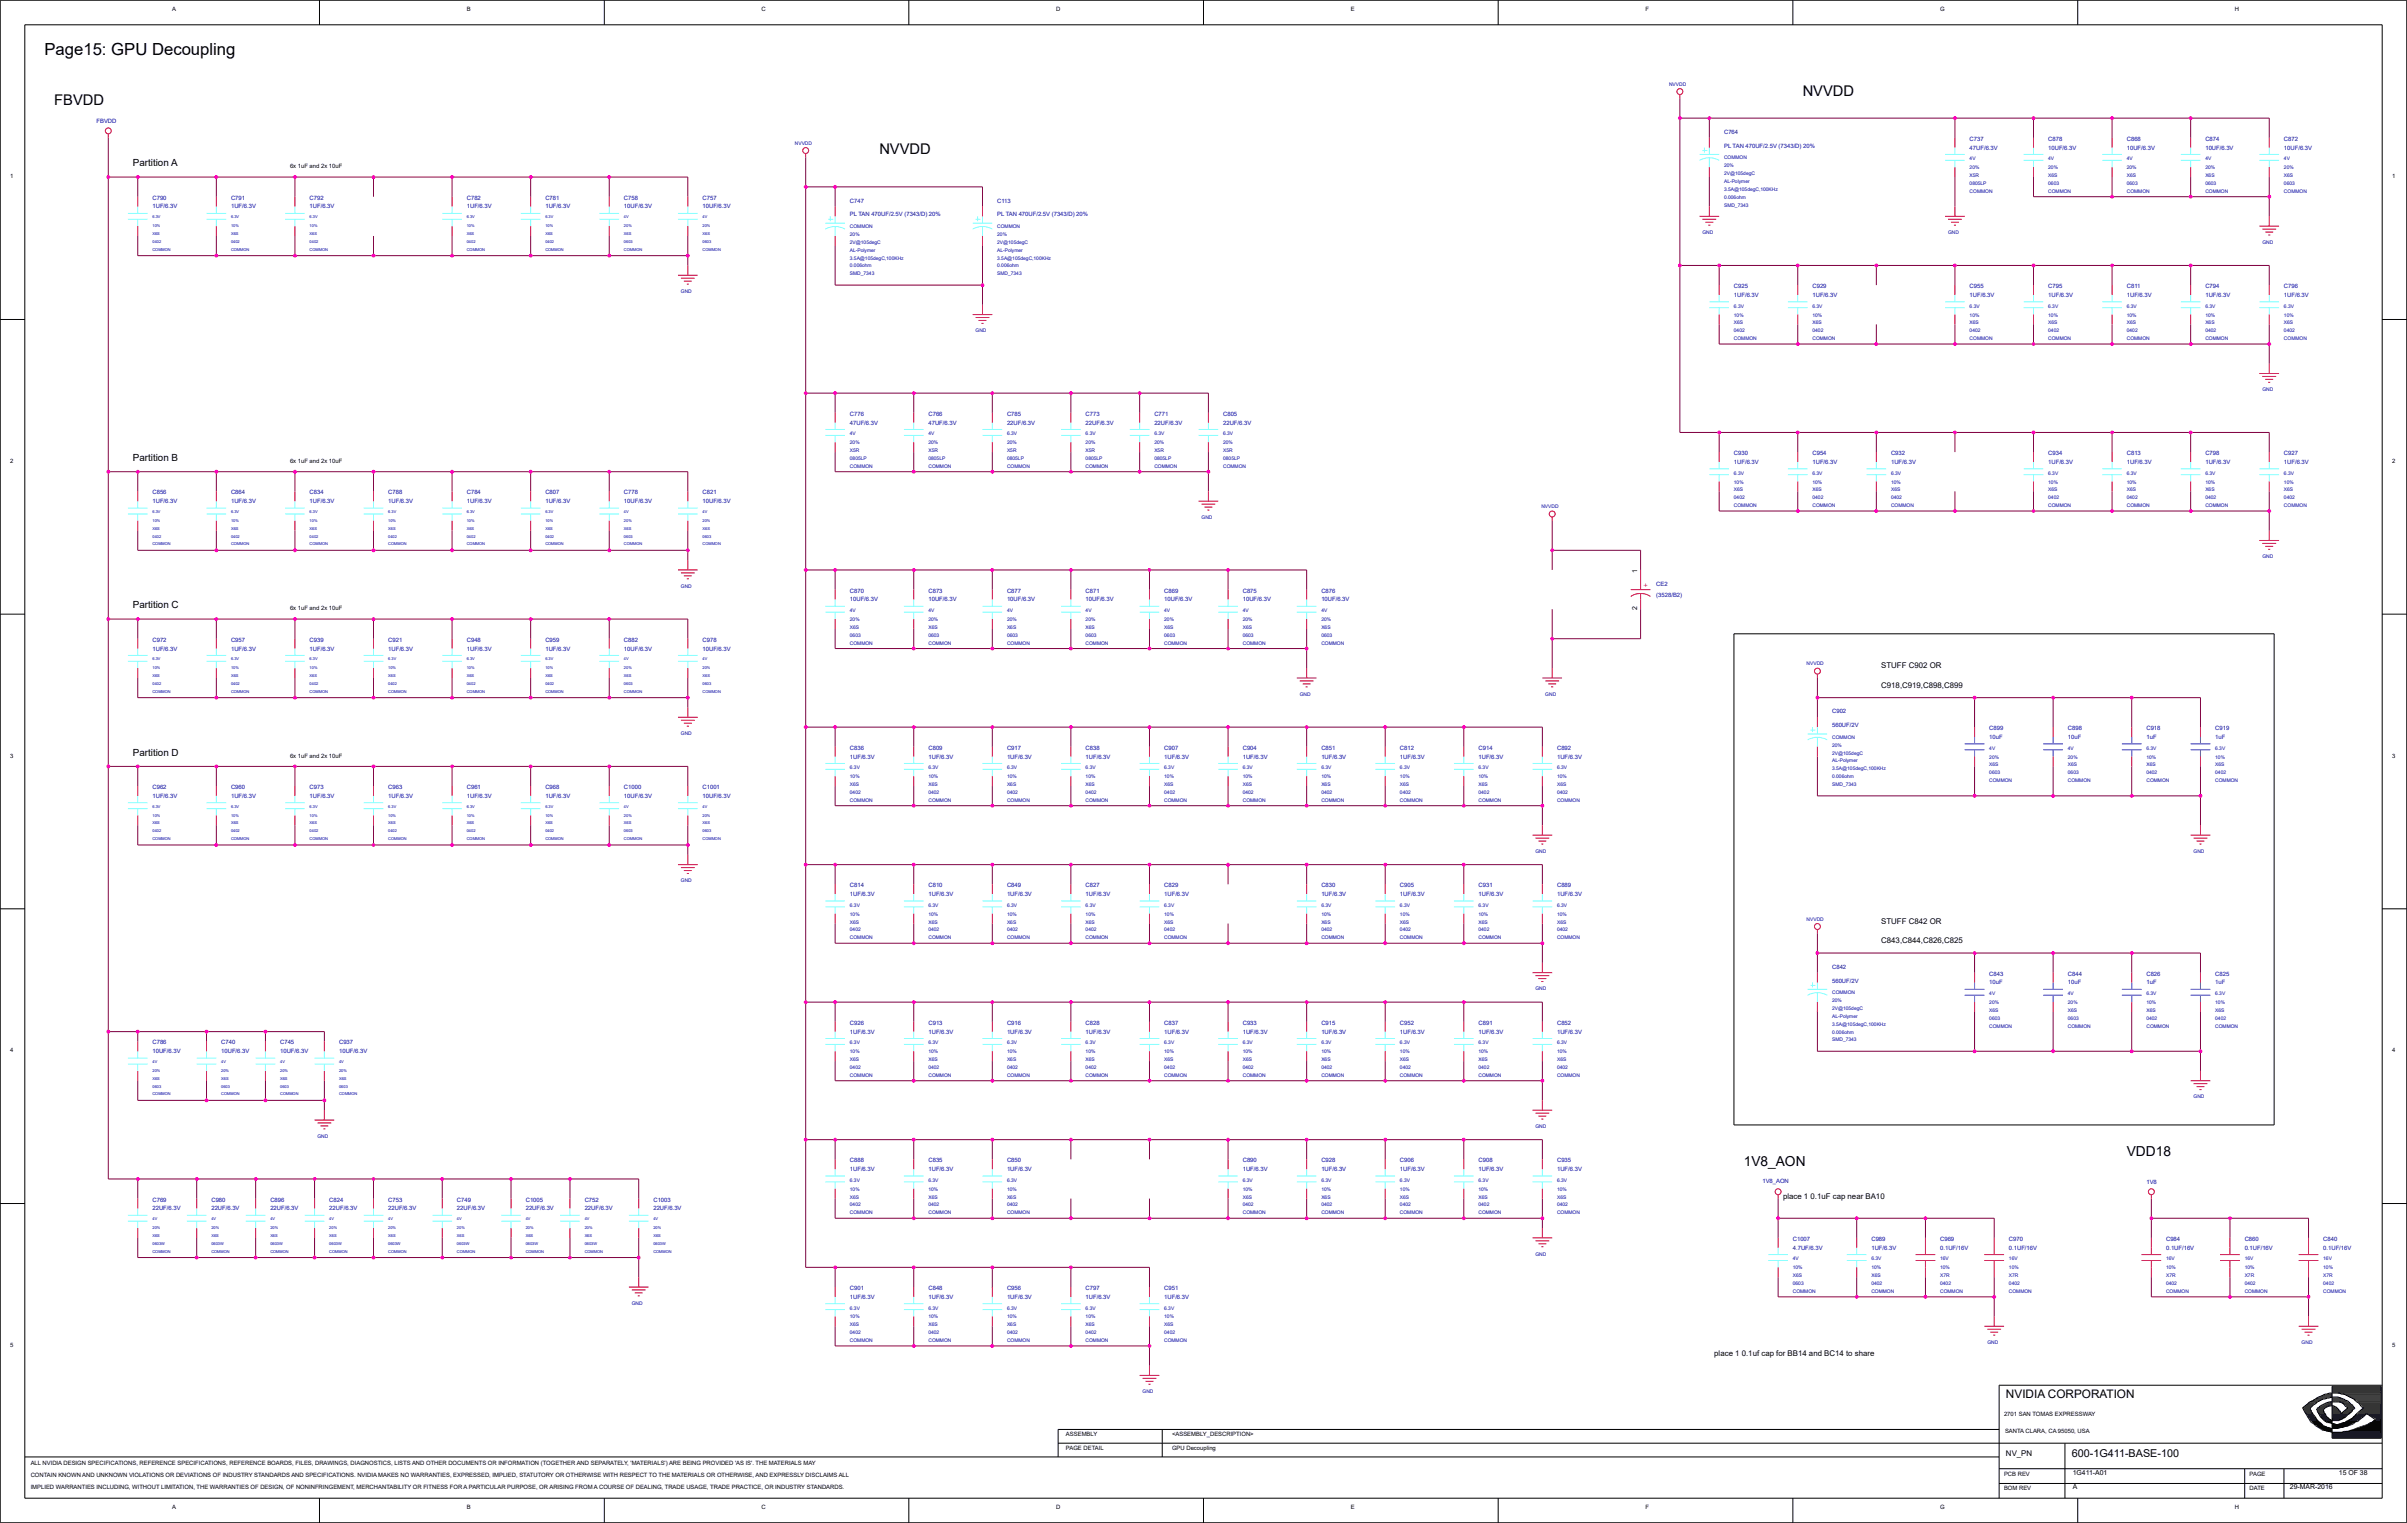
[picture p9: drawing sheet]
<svg xmlns="http://www.w3.org/2000/svg" width="271mm" height="172mm" viewBox="0 0 271 172" stroke-linecap="round" stroke-linejoin="round" font-family="sans-serif">
<defs><g id="words">
<text font-size="1.9" x="5" y="6.2">Page15: GPU Decoupling</text>
<g font-size="1.7">
<text x="6.1" y="11.9">FBVDD</text>
<text x="203.2" y="10.8">NVVDD</text>
<text x="99.1" y="17.4">NVVDD</text>
</g>
<g font-size="1.6">
<text x="196.6" y="131.5">1V8_AON</text>
<text x="239.8" y="130.4">VDD18</text>
</g>
<text font-size="1.3" x="226.1" y="157.6">NVIDIA CORPORATION</text>
<text font-size="1.2" x="233.6" y="164.2">600-1G411-BASE-100</text>
<g font-size="1.1">
<text x="15" y="18.7">Partition A</text>
<text x="15" y="52">Partition B</text>
<text x="15" y="68.6">Partition C</text>
<text x="15" y="85.2">Partition D</text>
</g>
<g font-size=".9">
<text x="212.1" y="77.5">C918,C919,C898,C899</text>
<text x="212.1" y="75.3">STUFF C902 OR</text>
<text x="212.1" y="104.1">STUFF C842 OR</text>
<text x="212.1" y="106.3">C843,C844,C826,C825</text>
<text x="201" y="135.1">place 1 0.1uF cap near BA10</text>
<text x="193.2" y="152.8">place 1 0.1uf cap for BB14 and BC14 to share</text>
<text x="226.1" y="164.1">NV_PN</text>
</g>
<g font-size=".8">
<text x="184.6" y="64.6" transform="rotate(-90 184.6 64.6)">1</text>
<text x="184.6" y="68.7" transform="rotate(-90 184.6 68.7)">2</text>
<text x="233.7" y="167.9">A</text>
<text x="233.7" y="166.2">1G411-A01</text>
<text x="258.1" y="167.9">29-MAR-2016</text>
<text x="263.7" y="166.2">15 OF 38</text>
</g>
<text font-size=".8" fill="#f00" x="185.3" y="66.2">+</text>
<g font-size=".7">
<text x="19.4" y="1.2">A</text>
<text x="52.6" y="1.2">B</text>
<text x="85.8" y="1.2">C</text>
<text x="119.1" y="1.2">D</text>
<text x="152.3" y="1.2">E</text>
<text x="185.5" y="1.2">F</text>
<text x="218.7" y="1.2">G</text>
<text x="251.9" y="1.2">H</text>
<text x="1.1" y="20.1">1</text>
<text x="32.7" y="19">6x 1uF and 2x 10uF</text>
<text x="269.7" y="20.1">1</text>
<text x="1.1" y="52.2">2</text>
<text x="32.7" y="52.2">6x 1uF and 2x 10uF</text>
<text x="269.7" y="52.2">2</text>
<text x="32.7" y="68.8">6x 1uF and 2x 10uF</text>
<text x="1.1" y="85.4">3</text>
<text x="32.7" y="85.4">6x 1uF and 2x 10uF</text>
<text x="269.7" y="85.4">3</text>
<text x="1.1" y="118.6">4</text>
<text x="269.7" y="118.6">4</text>
<text x="1.1" y="151.8">5</text>
<text x="269.7" y="151.8">5</text>
<text x="120.2" y="161.9">ASSEMBLY</text>
<text x="132.1" y="161.9">&lt;ASSEMBLY_DESCRIPTION&gt;</text>
<text x="225.9" y="159.6">2701 SAN TOMAS EXPRESSWAY</text>
<text x="226" y="161.6">SANTA CLARA, CA 95050, USA</text>
<text x="3.5" y="165.1">ALL NVIDIA DESIGN SPECIFICATIONS, REFERENCE SPECIFICATIONS, REFERENCE BOARDS, FILES, DRAWINGS, DIAGNOSTICS, LISTS AND OTHER DOCUMENTS OR INFORMATION (TOGETHER AND SEPARATELY, 'MATERIALS') ARE BEING PROVIDED 'AS IS'. THE MATERIALS MAY</text>
<text x="3.5" y="167.9">IMPLIED WARRANTIES INCLUDING, WITHOUT LIMITATION, THE WARRANTIES OF DESIGN, OF NONINFRINGEMENT, MERCHANTABILITY OR FITNESS FOR A PARTICULAR PURPOSE, OR ARISING FROM A COURSE OF DEALING, TRADE USAGE, TRADE PRACTICE, OR INDUSTRY STANDARDS.</text>
<text x="3.5" y="166.5">CONTAIN KNOWN AND UNKNOWN VIOLATIONS OR DEVIATIONS OF INDUSTRY STANDARDS AND SPECIFICATIONS. NVIDIA MAKES NO WARRANTIES, EXPRESSED, IMPLIED, STATUTORY OR OTHERWISE WITH RESPECT TO THE MATERIALS OR OTHERWISE, AND EXPRESSLY DISCLAIMS ALL</text>
<text x="120.2" y="163.5">PAGE DETAIL</text>
<text x="132.1" y="163.5">GPU Decoupling</text>
<text x="225.9" y="166.3">PCB REV</text>
<text x="253.6" y="166.3">PAGE</text>
<text x="19.4" y="170.1">A</text>
<text x="52.6" y="170.1">B</text>
<text x="85.8" y="170.1">C</text>
<text x="119.1" y="170.1">D</text>
<text x="152.3" y="170.1">E</text>
<text x="185.5" y="170.1">F</text>
<text x="218.7" y="170.1">G</text>
<text x="225.9" y="168">BOM REV</text>
<text x="251.9" y="170.1">H</text>
<text x="253.6" y="168">DATE</text>
</g>
<g font-size=".7" fill="#0000a0">
<text x="10.9" y="13.9">FBVDD</text>
<text x="194.4" y="15.1">C764</text>
<text x="194.4" y="16.6">PL TAN 470UF/2.5V (7343/D) 20%</text>
<text x="222" y="15.9">C737</text>
<text x="222" y="16.9">47UF/6.3V</text>
<text x="230.9" y="15.9">C878</text>
<text x="230.9" y="16.9">10UF/6.3V</text>
<text x="239.8" y="15.9">C868</text>
<text x="239.8" y="16.9">10UF/6.3V</text>
<text x="248.6" y="15.9">C874</text>
<text x="248.6" y="16.9">10UF/6.3V</text>
<text x="257.5" y="15.9">C872</text>
<text x="257.5" y="16.9">10UF/6.3V</text>
<text x="17.2" y="22.5">C790</text>
<text x="17.2" y="23.5">1UF/6.3V</text>
<text x="26" y="22.5">C791</text>
<text x="26" y="23.5">1UF/6.3V</text>
<text x="34.9" y="22.5">C792</text>
<text x="34.9" y="23.5">1UF/6.3V</text>
<text x="52.6" y="22.5">C782</text>
<text x="52.6" y="23.5">1UF/6.3V</text>
<text x="61.5" y="22.5">C781</text>
<text x="61.5" y="23.5">1UF/6.3V</text>
<text x="70.3" y="22.5">C758</text>
<text x="70.3" y="23.5">10UF/6.3V</text>
<text x="79.2" y="22.5">C757</text>
<text x="79.2" y="23.5">10UF/6.3V</text>
<text x="95.8" y="22.8">C747</text>
<text x="112.4" y="22.8">C113</text>
<text x="95.8" y="24.4">PL TAN 470UF/2.5V (7343/D) 20%</text>
<text x="112.4" y="24.4">PL TAN 470UF/2.5V (7343/D) 20%</text>
<text x="195.5" y="32.5">C925</text>
<text x="195.5" y="33.5">1UF/6.3V</text>
<text x="204.3" y="32.5">C929</text>
<text x="204.3" y="33.5">1UF/6.3V</text>
<text x="222" y="32.5">C955</text>
<text x="222" y="33.5">1UF/6.3V</text>
<text x="230.9" y="32.5">C795</text>
<text x="230.9" y="33.5">1UF/6.3V</text>
<text x="239.8" y="32.5">C811</text>
<text x="239.8" y="33.5">1UF/6.3V</text>
<text x="248.6" y="32.5">C794</text>
<text x="248.6" y="33.5">1UF/6.3V</text>
<text x="257.5" y="32.5">C796</text>
<text x="257.5" y="33.5">1UF/6.3V</text>
<text x="95.8" y="46.9">C776</text>
<text x="95.8" y="47.9">47UF/6.3V</text>
<text x="104.7" y="46.9">C766</text>
<text x="104.7" y="47.9">47UF/6.3V</text>
<text x="113.5" y="46.9">C785</text>
<text x="113.5" y="47.9">22UF/6.3V</text>
<text x="122.4" y="46.9">C773</text>
<text x="122.4" y="47.9">22UF/6.3V</text>
<text x="130.1" y="46.9">C771</text>
<text x="130.1" y="47.9">22UF/6.3V</text>
<text x="137.9" y="46.9">C805</text>
<text x="137.9" y="47.9">22UF/6.3V</text>
<text x="195.5" y="51.3">C930</text>
<text x="195.5" y="52.3">1UF/6.3V</text>
<text x="204.3" y="51.3">C954</text>
<text x="204.3" y="52.3">1UF/6.3V</text>
<text x="213.2" y="51.3">C932</text>
<text x="213.2" y="52.3">1UF/6.3V</text>
<text x="230.9" y="51.3">C934</text>
<text x="230.9" y="52.3">1UF/6.3V</text>
<text x="239.8" y="51.3">C813</text>
<text x="239.8" y="52.3">1UF/6.3V</text>
<text x="248.6" y="51.3">C798</text>
<text x="248.6" y="52.3">1UF/6.3V</text>
<text x="257.5" y="51.3">C927</text>
<text x="257.5" y="52.3">1UF/6.3V</text>
<text x="17.2" y="55.7">C856</text>
<text x="17.2" y="56.7">1UF/6.3V</text>
<text x="26" y="55.7">C864</text>
<text x="26" y="56.7">1UF/6.3V</text>
<text x="34.9" y="55.7">C834</text>
<text x="34.9" y="56.7">1UF/6.3V</text>
<text x="43.8" y="55.7">C788</text>
<text x="43.8" y="56.7">1UF/6.3V</text>
<text x="52.6" y="55.7">C784</text>
<text x="52.6" y="56.7">1UF/6.3V</text>
<text x="61.5" y="55.7">C807</text>
<text x="61.5" y="56.7">1UF/6.3V</text>
<text x="70.3" y="55.7">C778</text>
<text x="70.3" y="56.7">10UF/6.3V</text>
<text x="79.2" y="55.7">C821</text>
<text x="79.2" y="56.7">10UF/6.3V</text>
<text x="95.8" y="66.8">C870</text>
<text x="95.8" y="67.8">10UF/6.3V</text>
<text x="104.7" y="66.8">C873</text>
<text x="104.7" y="67.8">10UF/6.3V</text>
<text x="113.5" y="66.8">C877</text>
<text x="113.5" y="67.8">10UF/6.3V</text>
<text x="122.4" y="66.8">C871</text>
<text x="122.4" y="67.8">10UF/6.3V</text>
<text x="131.2" y="66.8">C869</text>
<text x="131.2" y="67.8">10UF/6.3V</text>
<text x="140.1" y="66.8">C875</text>
<text x="140.1" y="67.8">10UF/6.3V</text>
<text x="149" y="66.8">C876</text>
<text x="149" y="67.8">10UF/6.3V</text>
<text x="186.7" y="66">CE2</text>
<text x="186.7" y="67.4">(3528/B2)</text>
<text x="17.2" y="72.3">C972</text>
<text x="17.2" y="73.3">1UF/6.3V</text>
<text x="26" y="72.3">C957</text>
<text x="26" y="73.3">1UF/6.3V</text>
<text x="34.9" y="72.3">C939</text>
<text x="34.9" y="73.3">1UF/6.3V</text>
<text x="43.8" y="72.3">C921</text>
<text x="43.8" y="73.3">1UF/6.3V</text>
<text x="52.6" y="72.3">C948</text>
<text x="52.6" y="73.3">1UF/6.3V</text>
<text x="61.5" y="72.3">C959</text>
<text x="61.5" y="73.3">1UF/6.3V</text>
<text x="70.3" y="72.3">C882</text>
<text x="70.3" y="73.3">10UF/6.3V</text>
<text x="79.2" y="72.3">C978</text>
<text x="79.2" y="73.3">10UF/6.3V</text>
<text x="206.5" y="80.4">C902</text>
<text x="206.5" y="82">560UF/2V</text>
<text x="224.3" y="82.3">C899</text>
<text x="224.3" y="83.3">10uF</text>
<text x="233.1" y="82.3">C898</text>
<text x="233.1" y="83.3">10uF</text>
<text x="242" y="82.3">C918</text>
<text x="242" y="83.3">1uF</text>
<text x="249.7" y="82.3">C919</text>
<text x="249.7" y="83.3">1uF</text>
<text x="17.2" y="88.9">C962</text>
<text x="17.2" y="89.9">1UF/6.3V</text>
<text x="26" y="88.9">C960</text>
<text x="26" y="89.9">1UF/6.3V</text>
<text x="34.9" y="88.9">C973</text>
<text x="34.9" y="89.9">1UF/6.3V</text>
<text x="43.8" y="88.9">C963</text>
<text x="43.8" y="89.9">1UF/6.3V</text>
<text x="52.6" y="88.9">C961</text>
<text x="52.6" y="89.9">1UF/6.3V</text>
<text x="61.5" y="88.9">C968</text>
<text x="61.5" y="89.9">1UF/6.3V</text>
<text x="70.3" y="88.9">C1000</text>
<text x="70.3" y="89.9">10UF/6.3V</text>
<text x="79.2" y="88.9">C1001</text>
<text x="79.2" y="89.9">10UF/6.3V</text>
<text x="95.8" y="84.5">C836</text>
<text x="95.8" y="85.5">1UF/6.3V</text>
<text x="104.7" y="84.5">C809</text>
<text x="104.7" y="85.5">1UF/6.3V</text>
<text x="113.5" y="84.5">C917</text>
<text x="113.5" y="85.5">1UF/6.3V</text>
<text x="122.4" y="84.5">C838</text>
<text x="122.4" y="85.5">1UF/6.3V</text>
<text x="131.2" y="84.5">C907</text>
<text x="131.2" y="85.5">1UF/6.3V</text>
<text x="140.1" y="84.5">C904</text>
<text x="140.1" y="85.5">1UF/6.3V</text>
<text x="149" y="84.5">C851</text>
<text x="149" y="85.5">1UF/6.3V</text>
<text x="157.8" y="84.5">C812</text>
<text x="157.8" y="85.5">1UF/6.3V</text>
<text x="166.7" y="84.5">C914</text>
<text x="166.7" y="85.5">1UF/6.3V</text>
<text x="175.5" y="84.5">C892</text>
<text x="175.5" y="85.5">1UF/6.3V</text>
<text x="95.8" y="100">C814</text>
<text x="95.8" y="101">1UF/6.3V</text>
<text x="104.7" y="100">C810</text>
<text x="104.7" y="101">1UF/6.3V</text>
<text x="113.5" y="100">C849</text>
<text x="113.5" y="101">1UF/6.3V</text>
<text x="122.4" y="100">C827</text>
<text x="122.4" y="101">1UF/6.3V</text>
<text x="131.2" y="100">C829</text>
<text x="131.2" y="101">1UF/6.3V</text>
<text x="149" y="100">C830</text>
<text x="149" y="101">1UF/6.3V</text>
<text x="157.8" y="100">C905</text>
<text x="157.8" y="101">1UF/6.3V</text>
<text x="166.7" y="100">C931</text>
<text x="166.7" y="101">1UF/6.3V</text>
<text x="175.5" y="100">C889</text>
<text x="175.5" y="101">1UF/6.3V</text>
<text x="206.5" y="109.2">C842</text>
<text x="206.5" y="110.8">560UF/2V</text>
<text x="224.3" y="110">C843</text>
<text x="224.3" y="111">10uF</text>
<text x="233.1" y="110">C844</text>
<text x="233.1" y="111">10uF</text>
<text x="242" y="110">C826</text>
<text x="242" y="111">1uF</text>
<text x="249.7" y="110">C825</text>
<text x="249.7" y="111">1uF</text>
<text x="17.2" y="117.7">C786</text>
<text x="17.2" y="118.7">10UF/6.3V</text>
<text x="24.9" y="117.7">C740</text>
<text x="24.9" y="118.7">10UF/6.3V</text>
<text x="31.6" y="117.7">C745</text>
<text x="31.6" y="118.7">10UF/6.3V</text>
<text x="38.2" y="117.7">C937</text>
<text x="38.2" y="118.7">10UF/6.3V</text>
<text x="95.8" y="115.5">C926</text>
<text x="95.8" y="116.5">1UF/6.3V</text>
<text x="104.7" y="115.5">C913</text>
<text x="104.7" y="116.5">1UF/6.3V</text>
<text x="113.5" y="115.5">C916</text>
<text x="113.5" y="116.5">1UF/6.3V</text>
<text x="122.4" y="115.5">C828</text>
<text x="122.4" y="116.5">1UF/6.3V</text>
<text x="131.2" y="115.5">C837</text>
<text x="131.2" y="116.5">1UF/6.3V</text>
<text x="140.1" y="115.5">C933</text>
<text x="140.1" y="116.5">1UF/6.3V</text>
<text x="149" y="115.5">C915</text>
<text x="149" y="116.5">1UF/6.3V</text>
<text x="157.8" y="115.5">C952</text>
<text x="157.8" y="116.5">1UF/6.3V</text>
<text x="166.7" y="115.5">C891</text>
<text x="166.7" y="116.5">1UF/6.3V</text>
<text x="175.5" y="115.5">C852</text>
<text x="175.5" y="116.5">1UF/6.3V</text>
<text x="95.8" y="131">C888</text>
<text x="104.7" y="131">C835</text>
<text x="113.5" y="131">C850</text>
<text x="140.1" y="131">C890</text>
<text x="149" y="131">C928</text>
<text x="157.8" y="131">C906</text>
<text x="166.7" y="131">C908</text>
<text x="175.5" y="131">C935</text>
<text x="17.2" y="135.4">C769</text>
<text x="17.2" y="136.4">22UF/6.3V</text>
<text x="23.8" y="135.4">C980</text>
<text x="23.8" y="136.4">22UF/6.3V</text>
<text x="30.5" y="135.4">C896</text>
<text x="30.5" y="136.4">22UF/6.3V</text>
<text x="37.1" y="135.4">C824</text>
<text x="37.1" y="136.4">22UF/6.3V</text>
<text x="43.8" y="135.4">C753</text>
<text x="43.8" y="136.4">22UF/6.3V</text>
<text x="51.5" y="135.4">C749</text>
<text x="51.5" y="136.4">22UF/6.3V</text>
<text x="59.3" y="135.4">C1005</text>
<text x="59.3" y="136.4">22UF/6.3V</text>
<text x="65.9" y="135.4">C752</text>
<text x="65.9" y="136.4">22UF/6.3V</text>
<text x="73.7" y="135.4">C1003</text>
<text x="73.7" y="136.4">22UF/6.3V</text>
<text x="95.8" y="132">1UF/6.3V</text>
<text x="104.7" y="132">1UF/6.3V</text>
<text x="113.5" y="132">1UF/6.3V</text>
<text x="140.1" y="132">1UF/6.3V</text>
<text x="149" y="132">1UF/6.3V</text>
<text x="157.8" y="132">1UF/6.3V</text>
<text x="166.7" y="132">1UF/6.3V</text>
<text x="175.5" y="132">1UF/6.3V</text>
<text x="198.7" y="133.3">1V8_AON</text>
<text x="242" y="133.5">1V8</text>
<text x="202.1" y="139.9">C1007</text>
<text x="202.1" y="140.9">4.7UF/6.3V</text>
<text x="211" y="139.9">C989</text>
<text x="211" y="140.9">1UF/6.3V</text>
<text x="218.7" y="139.9">C969</text>
<text x="218.7" y="140.9">0.1UF/16V</text>
<text x="226.5" y="139.9">C970</text>
<text x="226.5" y="140.9">0.1UF/16V</text>
<text x="244.2" y="139.9">C984</text>
<text x="244.2" y="140.9">0.1UF/16V</text>
<text x="253" y="139.9">C860</text>
<text x="253" y="140.9">0.1UF/16V</text>
<text x="261.9" y="139.9">C840</text>
<text x="261.9" y="140.9">0.1UF/16V</text>
<text x="95.8" y="145.4">C901</text>
<text x="95.8" y="146.4">1UF/6.3V</text>
<text x="104.7" y="145.4">C848</text>
<text x="104.7" y="146.4">1UF/6.3V</text>
<text x="113.5" y="145.4">C956</text>
<text x="113.5" y="146.4">1UF/6.3V</text>
<text x="122.4" y="145.4">C797</text>
<text x="122.4" y="146.4">1UF/6.3V</text>
<text x="131.2" y="145.4">C951</text>
<text x="131.2" y="146.4">1UF/6.3V</text>
</g>
<g font-size=".6" fill="#0000a0">
<text x="188.2" y="9.7">NVVDD</text>
<text x="89.6" y="16.3">NVVDD</text>
<text x="194.4" y="18">COMMON</text>
<text x="194.4" y="19.7">2V@105degC</text>
<text x="194.4" y="21.5">3.5A@105degC,100KHz</text>
<text x="194.4" y="23.3">SMD_7343</text>
<text x="194.4" y="18.9">20%</text>
<text x="194.4" y="22.4">0.006ohm</text>
<text x="194.4" y="20.6">AL-Polymer</text>
<text x="222" y="18.1">4V</text>
<text x="222" y="21.7">COMMON</text>
<text x="222" y="20.8">0805LP</text>
<text x="222" y="20">X5R</text>
<text x="222" y="19.1">20%</text>
<text x="230.9" y="19.1">20%</text>
<text x="230.9" y="20.8">0603</text>
<text x="230.9" y="18.1">4V</text>
<text x="230.9" y="21.7">COMMON</text>
<text x="230.9" y="20">X6S</text>
<text x="239.8" y="18.1">4V</text>
<text x="239.8" y="19.1">20%</text>
<text x="239.8" y="20.8">0603</text>
<text x="239.8" y="21.7">COMMON</text>
<text x="239.8" y="20">X6S</text>
<text x="248.6" y="21.7">COMMON</text>
<text x="248.6" y="20.8">0603</text>
<text x="248.6" y="19.1">20%</text>
<text x="248.6" y="18.1">4V</text>
<text x="248.6" y="20">X6S</text>
<text x="257.5" y="18.1">4V</text>
<text x="257.5" y="19.1">20%</text>
<text x="257.5" y="20.8">0603</text>
<text x="257.5" y="21.7">COMMON</text>
<text x="257.5" y="20">X6S</text>
<text x="95.8" y="29.3">3.5A@105degC,100KHz</text>
<text x="95.8" y="25.7">COMMON</text>
<text x="95.8" y="27.5">2V@105degC</text>
<text x="95.8" y="28.4">AL-Polymer</text>
<text x="95.8" y="26.6">20%</text>
<text x="112.4" y="28.4">AL-Polymer</text>
<text x="112.4" y="27.5">2V@105degC</text>
<text x="112.4" y="25.7">COMMON</text>
<text x="112.4" y="26.6">20%</text>
<text x="112.4" y="29.3">3.5A@105degC,100KHz</text>
<text x="191.9" y="26.4">GND</text>
<text x="219.6" y="26.4">GND</text>
<text x="255" y="27.5">GND</text>
<text x="76.8" y="33">GND</text>
<text x="95.8" y="31">SMD_7343</text>
<text x="95.8" y="30.1">0.006ohm</text>
<text x="112.4" y="31">SMD_7343</text>
<text x="112.4" y="30.1">0.006ohm</text>
<text x="195.5" y="35.7">10%</text>
<text x="195.5" y="34.7">6.3V</text>
<text x="204.3" y="34.7">6.3V</text>
<text x="204.3" y="35.7">10%</text>
<text x="222" y="35.7">10%</text>
<text x="222" y="34.7">6.3V</text>
<text x="230.9" y="35.7">10%</text>
<text x="230.9" y="34.7">6.3V</text>
<text x="239.8" y="35.7">10%</text>
<text x="239.8" y="34.7">6.3V</text>
<text x="248.6" y="34.7">6.3V</text>
<text x="248.6" y="35.7">10%</text>
<text x="257.5" y="35.7">10%</text>
<text x="257.5" y="34.7">6.3V</text>
<text x="110" y="37.5">GND</text>
<text x="195.5" y="36.6">X6S</text>
<text x="195.5" y="37.5">0402</text>
<text x="195.5" y="38.3">COMMON</text>
<text x="204.3" y="38.3">COMMON</text>
<text x="204.3" y="36.6">X6S</text>
<text x="204.3" y="37.5">0402</text>
<text x="222" y="36.6">X6S</text>
<text x="222" y="38.3">COMMON</text>
<text x="222" y="37.5">0402</text>
<text x="230.9" y="36.6">X6S</text>
<text x="230.9" y="37.5">0402</text>
<text x="230.9" y="38.3">COMMON</text>
<text x="239.8" y="36.6">X6S</text>
<text x="239.8" y="38.3">COMMON</text>
<text x="239.8" y="37.5">0402</text>
<text x="248.6" y="36.6">X6S</text>
<text x="248.6" y="37.5">0402</text>
<text x="248.6" y="38.3">COMMON</text>
<text x="257.5" y="38.3">COMMON</text>
<text x="257.5" y="36.6">X6S</text>
<text x="257.5" y="37.5">0402</text>
<text x="255" y="44.1">GND</text>
<text x="95.8" y="52.7">COMMON</text>
<text x="95.8" y="51.8">0805LP</text>
<text x="95.8" y="51">X5R</text>
<text x="95.8" y="50.1">20%</text>
<text x="95.8" y="49.1">4V</text>
<text x="104.7" y="51.8">0805LP</text>
<text x="104.7" y="49.1">4V</text>
<text x="104.7" y="50.1">20%</text>
<text x="104.7" y="51">X5R</text>
<text x="104.7" y="52.7">COMMON</text>
<text x="113.5" y="52.7">COMMON</text>
<text x="113.5" y="51">X5R</text>
<text x="113.5" y="51.8">0805LP</text>
<text x="113.5" y="49.1">6.3V</text>
<text x="113.5" y="50.1">20%</text>
<text x="122.4" y="51.8">0805LP</text>
<text x="122.4" y="50.1">20%</text>
<text x="122.4" y="52.7">COMMON</text>
<text x="122.4" y="51">X5R</text>
<text x="122.4" y="49.1">6.3V</text>
<text x="130.1" y="52.7">COMMON</text>
<text x="130.1" y="51.8">0805LP</text>
<text x="130.1" y="50.1">20%</text>
<text x="130.1" y="51">X5R</text>
<text x="130.1" y="49.1">6.3V</text>
<text x="137.9" y="52.7">COMMON</text>
<text x="137.9" y="51.8">0805LP</text>
<text x="137.9" y="51">X5R</text>
<text x="137.9" y="50.1">20%</text>
<text x="137.9" y="49.1">6.3V</text>
<text x="195.5" y="53.5">6.3V</text>
<text x="204.3" y="53.5">6.3V</text>
<text x="213.2" y="53.5">6.3V</text>
<text x="230.9" y="53.5">6.3V</text>
<text x="239.8" y="53.5">6.3V</text>
<text x="248.6" y="53.5">6.3V</text>
<text x="257.5" y="53.5">6.3V</text>
<text x="135.4" y="58.5">GND</text>
<text x="173.8" y="57.3">NVVDD</text>
<text x="195.5" y="55.4">X6S</text>
<text x="195.5" y="56.3">0402</text>
<text x="195.5" y="54.5">10%</text>
<text x="195.5" y="57.2">COMMON</text>
<text x="204.3" y="56.3">0402</text>
<text x="204.3" y="57.2">COMMON</text>
<text x="204.3" y="55.4">X6S</text>
<text x="204.3" y="54.5">10%</text>
<text x="213.2" y="54.5">10%</text>
<text x="213.2" y="55.4">X6S</text>
<text x="213.2" y="56.3">0402</text>
<text x="213.2" y="57.2">COMMON</text>
<text x="230.9" y="55.4">X6S</text>
<text x="230.9" y="56.3">0402</text>
<text x="230.9" y="57.2">COMMON</text>
<text x="230.9" y="54.5">10%</text>
<text x="239.8" y="55.4">X6S</text>
<text x="239.8" y="57.2">COMMON</text>
<text x="239.8" y="54.5">10%</text>
<text x="239.8" y="56.3">0402</text>
<text x="248.6" y="55.4">X6S</text>
<text x="248.6" y="56.3">0402</text>
<text x="248.6" y="57.2">COMMON</text>
<text x="248.6" y="54.5">10%</text>
<text x="257.5" y="55.4">X6S</text>
<text x="257.5" y="54.5">10%</text>
<text x="257.5" y="56.3">0402</text>
<text x="257.5" y="57.2">COMMON</text>
<text x="255" y="62.9">GND</text>
<text x="76.8" y="66.2">GND</text>
<text x="95.8" y="71.8">0603</text>
<text x="95.8" y="69">4V</text>
<text x="95.8" y="70">20%</text>
<text x="95.8" y="70.9">X6S</text>
<text x="104.7" y="71.8">0603</text>
<text x="104.7" y="70">20%</text>
<text x="104.7" y="70.9">X6S</text>
<text x="104.7" y="69">4V</text>
<text x="113.5" y="70">20%</text>
<text x="113.5" y="69">4V</text>
<text x="113.5" y="71.8">0603</text>
<text x="113.5" y="70.9">X6S</text>
<text x="122.4" y="70">20%</text>
<text x="122.4" y="71.8">0603</text>
<text x="122.4" y="70.9">X6S</text>
<text x="122.4" y="69">4V</text>
<text x="131.2" y="70.9">X6S</text>
<text x="131.2" y="71.8">0603</text>
<text x="131.2" y="70">20%</text>
<text x="131.2" y="69">4V</text>
<text x="140.1" y="71.8">0603</text>
<text x="140.1" y="69">4V</text>
<text x="140.1" y="70.9">X6S</text>
<text x="140.1" y="70">20%</text>
<text x="149" y="71.8">0603</text>
<text x="149" y="70">20%</text>
<text x="149" y="69">4V</text>
<text x="149" y="70.9">X6S</text>
<text x="95.8" y="72.7">COMMON</text>
<text x="104.7" y="72.7">COMMON</text>
<text x="113.5" y="72.7">COMMON</text>
<text x="122.4" y="72.7">COMMON</text>
<text x="131.2" y="72.7">COMMON</text>
<text x="140.1" y="72.7">COMMON</text>
<text x="149" y="72.7">COMMON</text>
<text x="203.7" y="75">NVVDD</text>
<text x="76.8" y="82.9">GND</text>
<text x="146.5" y="78.4">GND</text>
<text x="174.2" y="78.4">GND</text>
<text x="206.5" y="83.3">COMMON</text>
<text x="95.8" y="88.6">X6S</text>
<text x="95.8" y="86.7">6.3V</text>
<text x="95.8" y="87.7">10%</text>
<text x="95.8" y="89.5">0402</text>
<text x="104.7" y="86.7">6.3V</text>
<text x="104.7" y="87.7">10%</text>
<text x="104.7" y="89.5">0402</text>
<text x="104.7" y="88.6">X6S</text>
<text x="113.5" y="87.7">10%</text>
<text x="113.5" y="86.7">6.3V</text>
<text x="113.5" y="89.5">0402</text>
<text x="113.5" y="88.6">X6S</text>
<text x="122.4" y="87.7">10%</text>
<text x="122.4" y="86.7">6.3V</text>
<text x="122.4" y="89.5">0402</text>
<text x="122.4" y="88.6">X6S</text>
<text x="131.2" y="89.5">0402</text>
<text x="131.2" y="87.7">10%</text>
<text x="131.2" y="86.7">6.3V</text>
<text x="131.2" y="88.6">X6S</text>
<text x="140.1" y="89.5">0402</text>
<text x="140.1" y="87.7">10%</text>
<text x="140.1" y="86.7">6.3V</text>
<text x="140.1" y="88.6">X6S</text>
<text x="149" y="86.7">6.3V</text>
<text x="149" y="87.7">10%</text>
<text x="149" y="89.5">0402</text>
<text x="149" y="88.6">X6S</text>
<text x="157.8" y="87.7">10%</text>
<text x="157.8" y="89.5">0402</text>
<text x="157.8" y="86.7">6.3V</text>
<text x="157.8" y="88.6">X6S</text>
<text x="166.7" y="87.7">10%</text>
<text x="166.7" y="88.6">X6S</text>
<text x="166.7" y="89.5">0402</text>
<text x="166.7" y="86.7">6.3V</text>
<text x="175.5" y="87.7">10%</text>
<text x="175.5" y="86.7">6.3V</text>
<text x="175.5" y="89.5">0402</text>
<text x="175.5" y="88.6">X6S</text>
<text x="206.5" y="84.2">20%</text>
<text x="206.5" y="86">AL-Polymer</text>
<text x="206.5" y="88.6">SMD_7343</text>
<text x="206.5" y="86.8">3.5A@105degC,100KHz</text>
<text x="206.5" y="85.1">2V@105degC</text>
<text x="206.5" y="87.7">0.006ohm</text>
<text x="224.3" y="88.2">COMMON</text>
<text x="224.3" y="87.3">0603</text>
<text x="224.3" y="86.4">X6S</text>
<text x="224.3" y="85.5">20%</text>
<text x="224.3" y="84.5">4V</text>
<text x="233.1" y="86.4">X6S</text>
<text x="233.1" y="88.2">COMMON</text>
<text x="233.1" y="87.3">0603</text>
<text x="233.1" y="84.5">4V</text>
<text x="233.1" y="85.5">20%</text>
<text x="242" y="84.5">6.3V</text>
<text x="242" y="85.5">10%</text>
<text x="242" y="87.3">0402</text>
<text x="242" y="88.2">COMMON</text>
<text x="242" y="86.4">X6S</text>
<text x="249.7" y="86.4">X6S</text>
<text x="249.7" y="87.3">0402</text>
<text x="249.7" y="88.2">COMMON</text>
<text x="249.7" y="85.5">10%</text>
<text x="249.7" y="84.5">6.3V</text>
<text x="95.8" y="90.4">COMMON</text>
<text x="104.7" y="90.4">COMMON</text>
<text x="113.5" y="90.4">COMMON</text>
<text x="122.4" y="90.4">COMMON</text>
<text x="131.2" y="90.4">COMMON</text>
<text x="140.1" y="90.4">COMMON</text>
<text x="149" y="90.4">COMMON</text>
<text x="157.8" y="90.4">COMMON</text>
<text x="166.7" y="90.4">COMMON</text>
<text x="175.5" y="90.4">COMMON</text>
<text x="76.8" y="99.5">GND</text>
<text x="173.1" y="96.1">GND</text>
<text x="247.3" y="96.1">GND</text>
<text x="95.8" y="105.9">COMMON</text>
<text x="95.8" y="104.1">X6S</text>
<text x="95.8" y="102.2">6.3V</text>
<text x="95.8" y="103.2">10%</text>
<text x="95.8" y="105">0402</text>
<text x="104.7" y="104.1">X6S</text>
<text x="104.7" y="105">0402</text>
<text x="104.7" y="102.2">6.3V</text>
<text x="104.7" y="103.2">10%</text>
<text x="104.7" y="105.9">COMMON</text>
<text x="113.5" y="105.9">COMMON</text>
<text x="113.5" y="104.1">X6S</text>
<text x="113.5" y="103.2">10%</text>
<text x="113.5" y="105">0402</text>
<text x="113.5" y="102.2">6.3V</text>
<text x="122.4" y="103.2">10%</text>
<text x="122.4" y="104.1">X6S</text>
<text x="122.4" y="102.2">6.3V</text>
<text x="122.4" y="105">0402</text>
<text x="122.4" y="105.9">COMMON</text>
<text x="131.2" y="105.9">COMMON</text>
<text x="131.2" y="103.2">10%</text>
<text x="131.2" y="105">0402</text>
<text x="131.2" y="102.2">6.3V</text>
<text x="131.2" y="104.1">X6S</text>
<text x="149" y="105.9">COMMON</text>
<text x="149" y="102.2">6.3V</text>
<text x="149" y="105">0402</text>
<text x="149" y="103.2">10%</text>
<text x="149" y="104.1">X6S</text>
<text x="157.8" y="103.2">10%</text>
<text x="157.8" y="105.9">COMMON</text>
<text x="157.8" y="105">0402</text>
<text x="157.8" y="102.2">6.3V</text>
<text x="157.8" y="104.1">X6S</text>
<text x="166.7" y="103.2">10%</text>
<text x="166.7" y="102.2">6.3V</text>
<text x="166.7" y="105">0402</text>
<text x="166.7" y="105.9">COMMON</text>
<text x="166.7" y="104.1">X6S</text>
<text x="175.5" y="103.2">10%</text>
<text x="175.5" y="105">0402</text>
<text x="175.5" y="102.2">6.3V</text>
<text x="175.5" y="105.9">COMMON</text>
<text x="175.5" y="104.1">X6S</text>
<text x="203.7" y="103.8">NVVDD</text>
<text x="173.1" y="111.6">GND</text>
<text x="206.5" y="112.1">COMMON</text>
<text x="206.5" y="113.9">2V@105degC</text>
<text x="206.5" y="113">20%</text>
<text x="224.3" y="112.2">4V</text>
<text x="224.3" y="113.2">20%</text>
<text x="233.1" y="112.2">4V</text>
<text x="233.1" y="113.2">20%</text>
<text x="242" y="112.2">6.3V</text>
<text x="242" y="113.2">10%</text>
<text x="249.7" y="112.2">6.3V</text>
<text x="249.7" y="113.2">10%</text>
<text x="95.8" y="119.6">X6S</text>
<text x="95.8" y="117.7">6.3V</text>
<text x="95.8" y="118.7">10%</text>
<text x="104.7" y="119.6">X6S</text>
<text x="104.7" y="117.7">6.3V</text>
<text x="104.7" y="118.7">10%</text>
<text x="113.5" y="118.7">10%</text>
<text x="113.5" y="117.7">6.3V</text>
<text x="113.5" y="119.6">X6S</text>
<text x="122.4" y="119.6">X6S</text>
<text x="122.4" y="118.7">10%</text>
<text x="122.4" y="117.7">6.3V</text>
<text x="131.2" y="118.7">10%</text>
<text x="131.2" y="119.6">X6S</text>
<text x="131.2" y="117.7">6.3V</text>
<text x="140.1" y="119.6">X6S</text>
<text x="140.1" y="117.7">6.3V</text>
<text x="140.1" y="118.7">10%</text>
<text x="149" y="119.6">X6S</text>
<text x="149" y="118.7">10%</text>
<text x="149" y="117.7">6.3V</text>
<text x="157.8" y="119.6">X6S</text>
<text x="157.8" y="117.7">6.3V</text>
<text x="157.8" y="118.7">10%</text>
<text x="166.7" y="119.6">X6S</text>
<text x="166.7" y="118.7">10%</text>
<text x="166.7" y="117.7">6.3V</text>
<text x="175.5" y="119.6">X6S</text>
<text x="175.5" y="117.7">6.3V</text>
<text x="175.5" y="118.7">10%</text>
<text x="206.5" y="114.7">AL-Polymer</text>
<text x="206.5" y="116.5">0.006ohm</text>
<text x="206.5" y="117.4">SMD_7343</text>
<text x="206.5" y="115.6">3.5A@105degC,100KHz</text>
<text x="224.3" y="115">0603</text>
<text x="224.3" y="115.9">COMMON</text>
<text x="224.3" y="114.1">X6S</text>
<text x="233.1" y="114.1">X6S</text>
<text x="233.1" y="115">0603</text>
<text x="233.1" y="115.9">COMMON</text>
<text x="242" y="115.9">COMMON</text>
<text x="242" y="114.1">X6S</text>
<text x="242" y="115">0402</text>
<text x="249.7" y="115">0402</text>
<text x="249.7" y="114.1">X6S</text>
<text x="249.7" y="115.9">COMMON</text>
<text x="95.8" y="121.4">COMMON</text>
<text x="95.8" y="120.5">0402</text>
<text x="104.7" y="121.4">COMMON</text>
<text x="104.7" y="120.5">0402</text>
<text x="113.5" y="120.5">0402</text>
<text x="113.5" y="121.4">COMMON</text>
<text x="122.4" y="121.4">COMMON</text>
<text x="122.4" y="120.5">0402</text>
<text x="131.2" y="120.5">0402</text>
<text x="131.2" y="121.4">COMMON</text>
<text x="140.1" y="120.5">0402</text>
<text x="140.1" y="121.4">COMMON</text>
<text x="149" y="120.5">0402</text>
<text x="149" y="121.4">COMMON</text>
<text x="157.8" y="120.5">0402</text>
<text x="157.8" y="121.4">COMMON</text>
<text x="166.7" y="121.4">COMMON</text>
<text x="166.7" y="120.5">0402</text>
<text x="175.5" y="121.4">COMMON</text>
<text x="175.5" y="120.5">0402</text>
<text x="247.3" y="123.8">GND</text>
<text x="35.8" y="128.3">GND</text>
<text x="173.1" y="127.1">GND</text>
<text x="95.8" y="135.1">X6S</text>
<text x="95.8" y="133.2">6.3V</text>
<text x="95.8" y="134.2">10%</text>
<text x="95.8" y="136">0402</text>
<text x="95.8" y="136.9">COMMON</text>
<text x="104.7" y="135.1">X6S</text>
<text x="104.7" y="136.9">COMMON</text>
<text x="104.7" y="133.2">6.3V</text>
<text x="104.7" y="134.2">10%</text>
<text x="104.7" y="136">0402</text>
<text x="113.5" y="134.2">10%</text>
<text x="113.5" y="135.1">X6S</text>
<text x="113.5" y="133.2">6.3V</text>
<text x="113.5" y="136.9">COMMON</text>
<text x="113.5" y="136">0402</text>
<text x="140.1" y="135.1">X6S</text>
<text x="140.1" y="134.2">10%</text>
<text x="140.1" y="136">0402</text>
<text x="140.1" y="133.2">6.3V</text>
<text x="140.1" y="136.9">COMMON</text>
<text x="149" y="133.2">6.3V</text>
<text x="149" y="136.9">COMMON</text>
<text x="149" y="136">0402</text>
<text x="149" y="134.2">10%</text>
<text x="149" y="135.1">X6S</text>
<text x="157.8" y="135.1">X6S</text>
<text x="157.8" y="136.9">COMMON</text>
<text x="157.8" y="136">0402</text>
<text x="157.8" y="133.2">6.3V</text>
<text x="157.8" y="134.2">10%</text>
<text x="166.7" y="135.1">X6S</text>
<text x="166.7" y="136">0402</text>
<text x="166.7" y="136.9">COMMON</text>
<text x="166.7" y="134.2">10%</text>
<text x="166.7" y="133.2">6.3V</text>
<text x="175.5" y="135.1">X6S</text>
<text x="175.5" y="134.2">10%</text>
<text x="175.5" y="133.2">6.3V</text>
<text x="175.5" y="136">0402</text>
<text x="175.5" y="136.9">COMMON</text>
<text x="173.1" y="141.5">GND</text>
<text x="202.1" y="142.1">4V</text>
<text x="202.1" y="144">X6S</text>
<text x="202.1" y="143.1">10%</text>
<text x="211" y="142.1">6.3V</text>
<text x="211" y="143.1">10%</text>
<text x="211" y="144">X6S</text>
<text x="218.7" y="142.1">16V</text>
<text x="218.7" y="143.1">10%</text>
<text x="218.7" y="144">X7R</text>
<text x="226.5" y="144">X7R</text>
<text x="226.5" y="143.1">10%</text>
<text x="226.5" y="142.1">16V</text>
<text x="244.2" y="142.1">16V</text>
<text x="244.2" y="144">X7R</text>
<text x="244.2" y="143.1">10%</text>
<text x="253" y="143.1">10%</text>
<text x="253" y="144">X7R</text>
<text x="253" y="142.1">16V</text>
<text x="261.9" y="144">X7R</text>
<text x="261.9" y="142.1">16V</text>
<text x="261.9" y="143.1">10%</text>
<text x="71.2" y="147.1">GND</text>
<text x="95.8" y="149.5">X6S</text>
<text x="95.8" y="148.6">10%</text>
<text x="95.8" y="147.6">6.3V</text>
<text x="104.7" y="149.5">X6S</text>
<text x="104.7" y="148.6">10%</text>
<text x="104.7" y="147.6">6.3V</text>
<text x="113.5" y="149.5">X6S</text>
<text x="113.5" y="147.6">6.3V</text>
<text x="113.5" y="148.6">10%</text>
<text x="122.4" y="147.6">6.3V</text>
<text x="122.4" y="148.6">10%</text>
<text x="122.4" y="149.5">X6S</text>
<text x="131.2" y="147.6">6.3V</text>
<text x="131.2" y="148.6">10%</text>
<text x="131.2" y="149.5">X6S</text>
<text x="202.1" y="145.7">COMMON</text>
<text x="202.1" y="144.9">0603</text>
<text x="211" y="145.7">COMMON</text>
<text x="211" y="144.9">0402</text>
<text x="218.7" y="145.7">COMMON</text>
<text x="218.7" y="144.9">0402</text>
<text x="226.5" y="145.7">COMMON</text>
<text x="226.5" y="144.9">0402</text>
<text x="244.2" y="145.7">COMMON</text>
<text x="244.2" y="144.9">0402</text>
<text x="253" y="144.9">0402</text>
<text x="253" y="145.7">COMMON</text>
<text x="261.9" y="144.9">0402</text>
<text x="261.9" y="145.7">COMMON</text>
<text x="95.8" y="151.3">COMMON</text>
<text x="95.8" y="150.4">0402</text>
<text x="104.7" y="151.3">COMMON</text>
<text x="104.7" y="150.4">0402</text>
<text x="113.5" y="151.3">COMMON</text>
<text x="113.5" y="150.4">0402</text>
<text x="122.4" y="151.3">COMMON</text>
<text x="122.4" y="150.4">0402</text>
<text x="131.2" y="151.3">COMMON</text>
<text x="131.2" y="150.4">0402</text>
<text x="224" y="151.5">GND</text>
<text x="259.5" y="151.5">GND</text>
<text x="128.8" y="157">GND</text>
</g>
<g font-size=".4" fill="#0000a0">
<text x="17.2" y="24.6">6.3V</text>
<text x="17.2" y="25.6">10%</text>
<text x="17.2" y="28.3">COMMON</text>
<text x="17.2" y="27.4">0402</text>
<text x="17.2" y="26.5">X6S</text>
<text x="26" y="26.5">X6S</text>
<text x="26" y="27.4">0402</text>
<text x="26" y="28.3">COMMON</text>
<text x="26" y="24.6">6.3V</text>
<text x="26" y="25.6">10%</text>
<text x="34.9" y="28.3">COMMON</text>
<text x="34.9" y="26.5">X6S</text>
<text x="34.9" y="27.4">0402</text>
<text x="34.9" y="24.6">6.3V</text>
<text x="34.9" y="25.6">10%</text>
<text x="52.6" y="27.4">0402</text>
<text x="52.6" y="26.5">X6S</text>
<text x="52.6" y="25.6">10%</text>
<text x="52.6" y="24.6">6.3V</text>
<text x="52.6" y="28.3">COMMON</text>
<text x="61.5" y="27.4">0402</text>
<text x="61.5" y="26.5">X6S</text>
<text x="61.5" y="24.6">6.3V</text>
<text x="61.5" y="25.6">10%</text>
<text x="61.5" y="28.3">COMMON</text>
<text x="70.3" y="26.5">X6S</text>
<text x="70.3" y="24.6">4V</text>
<text x="70.3" y="27.4">0603</text>
<text x="70.3" y="28.3">COMMON</text>
<text x="70.3" y="25.6">20%</text>
<text x="79.2" y="25.6">20%</text>
<text x="79.2" y="26.5">X6S</text>
<text x="79.2" y="27.4">0603</text>
<text x="79.2" y="28.3">COMMON</text>
<text x="79.2" y="24.6">4V</text>
<text x="17.2" y="59.7">X6S</text>
<text x="17.2" y="58.8">10%</text>
<text x="17.2" y="57.8">6.3V</text>
<text x="26" y="59.7">X6S</text>
<text x="26" y="58.8">10%</text>
<text x="26" y="57.8">6.3V</text>
<text x="34.9" y="58.8">10%</text>
<text x="34.9" y="57.8">6.3V</text>
<text x="34.9" y="59.7">X6S</text>
<text x="43.8" y="57.8">6.3V</text>
<text x="43.8" y="58.8">10%</text>
<text x="43.8" y="59.7">X6S</text>
<text x="52.6" y="59.7">X6S</text>
<text x="52.6" y="58.8">10%</text>
<text x="52.6" y="57.8">6.3V</text>
<text x="61.5" y="59.7">X6S</text>
<text x="61.5" y="58.8">10%</text>
<text x="61.5" y="57.8">6.3V</text>
<text x="70.3" y="57.8">4V</text>
<text x="70.3" y="58.8">20%</text>
<text x="70.3" y="59.7">X6S</text>
<text x="79.2" y="58.8">20%</text>
<text x="79.2" y="57.8">4V</text>
<text x="79.2" y="59.7">X6S</text>
<text x="17.2" y="61.5">COMMON</text>
<text x="17.2" y="60.6">0402</text>
<text x="26" y="61.5">COMMON</text>
<text x="26" y="60.6">0402</text>
<text x="34.9" y="61.5">COMMON</text>
<text x="34.9" y="60.6">0402</text>
<text x="43.8" y="61.5">COMMON</text>
<text x="43.8" y="60.6">0402</text>
<text x="52.6" y="60.6">0402</text>
<text x="52.6" y="61.5">COMMON</text>
<text x="61.5" y="61.5">COMMON</text>
<text x="61.5" y="60.6">0402</text>
<text x="70.3" y="61.5">COMMON</text>
<text x="70.3" y="60.6">0603</text>
<text x="79.2" y="61.5">COMMON</text>
<text x="79.2" y="60.6">0603</text>
<text x="17.2" y="74.4">6.3V</text>
<text x="17.2" y="76.3">X6S</text>
<text x="17.2" y="75.4">10%</text>
<text x="17.2" y="77.2">0402</text>
<text x="26" y="77.2">0402</text>
<text x="26" y="76.3">X6S</text>
<text x="26" y="75.4">10%</text>
<text x="26" y="74.4">6.3V</text>
<text x="34.9" y="75.4">10%</text>
<text x="34.9" y="74.4">6.3V</text>
<text x="34.9" y="76.3">X6S</text>
<text x="34.9" y="77.2">0402</text>
<text x="43.8" y="75.4">10%</text>
<text x="43.8" y="74.4">6.3V</text>
<text x="43.8" y="76.3">X6S</text>
<text x="43.8" y="77.2">0402</text>
<text x="52.6" y="75.4">10%</text>
<text x="52.6" y="76.3">X6S</text>
<text x="52.6" y="77.2">0402</text>
<text x="52.6" y="74.4">6.3V</text>
<text x="61.5" y="74.4">6.3V</text>
<text x="61.5" y="77.2">0402</text>
<text x="61.5" y="76.3">X6S</text>
<text x="61.5" y="75.4">10%</text>
<text x="70.3" y="77.2">0603</text>
<text x="70.3" y="75.4">20%</text>
<text x="70.3" y="76.3">X6S</text>
<text x="70.3" y="74.4">4V</text>
<text x="79.2" y="76.3">X6S</text>
<text x="79.2" y="77.2">0603</text>
<text x="79.2" y="75.4">20%</text>
<text x="79.2" y="74.4">4V</text>
<text x="17.2" y="78.1">COMMON</text>
<text x="26" y="78.1">COMMON</text>
<text x="34.9" y="78.1">COMMON</text>
<text x="43.8" y="78.1">COMMON</text>
<text x="52.6" y="78.1">COMMON</text>
<text x="61.5" y="78.1">COMMON</text>
<text x="70.3" y="78.1">COMMON</text>
<text x="79.2" y="78.1">COMMON</text>
<text x="17.2" y="94.7">COMMON</text>
<text x="17.2" y="92.9">X6S</text>
<text x="17.2" y="93.8">0402</text>
<text x="17.2" y="92">10%</text>
<text x="17.2" y="91">6.3V</text>
<text x="26" y="94.7">COMMON</text>
<text x="26" y="93.8">0402</text>
<text x="26" y="91">6.3V</text>
<text x="26" y="92.9">X6S</text>
<text x="26" y="92">10%</text>
<text x="34.9" y="92.9">X6S</text>
<text x="34.9" y="94.7">COMMON</text>
<text x="34.9" y="91">6.3V</text>
<text x="34.9" y="93.8">0402</text>
<text x="34.9" y="92">10%</text>
<text x="43.8" y="93.8">0402</text>
<text x="43.8" y="94.7">COMMON</text>
<text x="43.8" y="91">6.3V</text>
<text x="43.8" y="92">10%</text>
<text x="43.8" y="92.9">X6S</text>
<text x="52.6" y="94.7">COMMON</text>
<text x="52.6" y="92.9">X6S</text>
<text x="52.6" y="92">10%</text>
<text x="52.6" y="91">6.3V</text>
<text x="52.6" y="93.8">0402</text>
<text x="61.5" y="91">6.3V</text>
<text x="61.5" y="92">10%</text>
<text x="61.5" y="92.9">X6S</text>
<text x="61.5" y="94.7">COMMON</text>
<text x="61.5" y="93.8">0402</text>
<text x="70.3" y="94.7">COMMON</text>
<text x="70.3" y="92">20%</text>
<text x="70.3" y="92.9">X6S</text>
<text x="70.3" y="91">4V</text>
<text x="70.3" y="93.8">0603</text>
<text x="79.2" y="91">4V</text>
<text x="79.2" y="92.9">X6S</text>
<text x="79.2" y="93.8">0603</text>
<text x="79.2" y="92">20%</text>
<text x="79.2" y="94.7">COMMON</text>
<text x="17.2" y="119.8">4V</text>
<text x="24.9" y="119.8">4V</text>
<text x="31.6" y="119.8">4V</text>
<text x="38.2" y="119.8">4V</text>
<text x="17.2" y="120.8">20%</text>
<text x="17.2" y="121.7">X6S</text>
<text x="17.2" y="122.6">0603</text>
<text x="17.2" y="123.5">COMMON</text>
<text x="24.9" y="122.6">0603</text>
<text x="24.9" y="123.5">COMMON</text>
<text x="24.9" y="120.8">20%</text>
<text x="24.9" y="121.7">X6S</text>
<text x="31.6" y="123.5">COMMON</text>
<text x="31.6" y="122.6">0603</text>
<text x="31.6" y="121.7">X6S</text>
<text x="31.6" y="120.8">20%</text>
<text x="38.2" y="123.5">COMMON</text>
<text x="38.2" y="122.6">0603</text>
<text x="38.2" y="120.8">20%</text>
<text x="38.2" y="121.7">X6S</text>
<text x="17.2" y="137.6">4V</text>
<text x="23.8" y="137.6">4V</text>
<text x="30.5" y="137.6">4V</text>
<text x="37.1" y="137.6">4V</text>
<text x="43.8" y="137.6">4V</text>
<text x="51.5" y="137.6">4V</text>
<text x="59.3" y="137.6">4V</text>
<text x="65.9" y="137.6">4V</text>
<text x="73.7" y="137.6">4V</text>
<text x="17.2" y="140.3">0603W</text>
<text x="17.2" y="139.4">X6S</text>
<text x="17.2" y="138.5">20%</text>
<text x="17.2" y="141.2">COMMON</text>
<text x="23.8" y="138.5">20%</text>
<text x="23.8" y="139.4">X6S</text>
<text x="23.8" y="140.3">0603W</text>
<text x="23.8" y="141.2">COMMON</text>
<text x="30.5" y="139.4">X6S</text>
<text x="30.5" y="138.5">20%</text>
<text x="30.5" y="141.2">COMMON</text>
<text x="30.5" y="140.3">0603W</text>
<text x="37.1" y="141.2">COMMON</text>
<text x="37.1" y="139.4">X6S</text>
<text x="37.1" y="140.3">0603W</text>
<text x="37.1" y="138.5">20%</text>
<text x="43.8" y="139.4">X6S</text>
<text x="43.8" y="140.3">0603W</text>
<text x="43.8" y="138.5">20%</text>
<text x="43.8" y="141.2">COMMON</text>
<text x="51.5" y="139.4">X6S</text>
<text x="51.5" y="140.3">0603W</text>
<text x="51.5" y="138.5">20%</text>
<text x="51.5" y="141.2">COMMON</text>
<text x="59.3" y="138.5">20%</text>
<text x="59.3" y="139.4">X6S</text>
<text x="59.3" y="140.3">0603W</text>
<text x="59.3" y="141.2">COMMON</text>
<text x="65.9" y="138.5">20%</text>
<text x="65.9" y="139.4">X6S</text>
<text x="65.9" y="140.3">0603W</text>
<text x="65.9" y="141.2">COMMON</text>
<text x="73.7" y="141.2">COMMON</text>
<text x="73.7" y="138.5">20%</text>
<text x="73.7" y="140.3">0603W</text>
<text x="73.7" y="139.4">X6S</text>
</g>
</g></defs>
<g fill="none" stroke="#80ffff" stroke-width=".11">
<path d="M191.6 18.1a2.21 2.21 0 0 1 2.2 0M191.6 17.4h2.2M191.9 17h.6M192.1 16.6v.6M192.7 16.6v.8M192.7 17.7v1.2M219.3 17.4h2.2M219.3 18.1h2.2M220.4 16.6v.8M220.4 18.1v.8M228.1 17.4h2.2M228.1 18.1h2.2"/>
<path d="M229.2 16.6v.8M229.2 18.1v.8M237 17.4h2.2M237 18.1h2.2M238.1 16.6v.8M238.1 18.1v.8M245.8 17.4h2.3M245.8 18.1h2.3M247 16.6v.8M247 18.1v.8M254.7 17.4h2.2M254.7 18.1h2.2"/>
<path d="M255.8 16.6v.8M255.8 18.1v.8M14.4 24.1h2.2M14.4 24.7h2.2M15.5 23.3v.8M15.5 24.7v.8M23.3 24.1h2.2M23.3 24.7h2.2M24.4 23.3v.8M24.4 24.7v.8M32.1 24.1h2.3M32.1 24.7h2.3"/>
<path d="M33.2 23.3v.8M33.2 24.7v.8M49.9 24.1h2.2M49.9 24.7h2.2M51 23.3v.8M51 24.7v.8M58.7 24.1h2.2M58.7 24.7h2.2M59.8 23.3v.8M59.8 24.7v.8M67.6 24.1h2.2M67.6 24.7h2.2"/>
<path d="M68.7 23.3v.8M68.7 24.7v.8M76.4 24.1h2.2M76.4 24.7h2.2M77.5 23.3v.8M77.5 24.7v.8M93 25.8a2.22 2.22 0 0 1 2.3 0M93 25.2h2.3M93.4 24.7h.5M93.6 24.4v.5M94.1 24.4v.8M94.1 25.5v1.1"/>
<path d="M109.6 25.8a2.22 2.22 0 0 1 2.3 0M109.6 25.2h2.3M110 24.7h.5M110.2 24.4v.5M110.8 24.4v.8M110.8 25.5v1.1M192.7 34h2.2M192.7 34.7h2.2M193.8 33.2v.8M193.8 34.7v.8M201.6 34h2.2M201.6 34.7h2.2"/>
<path d="M202.7 33.2v.8M202.7 34.7v.8M219.3 34h2.2M219.3 34.7h2.2M220.4 33.2v.8M220.4 34.7v.8M228.1 34h2.2M228.1 34.7h2.2M229.2 33.2v.8M229.2 34.7v.8M237 34h2.2M237 34.7h2.2"/>
<path d="M238.1 33.2v.8M238.1 34.7v.8M245.8 34h2.3M245.8 34.7h2.3M247 33.2v.8M247 34.7v.8M254.7 34h2.2M254.7 34.7h2.2M255.8 33.2v.8M255.8 34.7v.8M14.4 57.3h2.2M14.4 57.9h2.2"/>
<path d="M15.5 56.5v.8M15.5 57.9v.8M23.3 57.3h2.2M23.3 57.9h2.2M24.4 56.5v.8M24.4 57.9v.8M32.1 57.3h2.3M32.1 57.9h2.3M33.2 56.5v.8M33.2 57.9v.8M41 57.3h2.2M41 57.9h2.2"/>
<path d="M42.1 56.5v.8M42.1 57.9v.8M49.9 57.3h2.2M49.9 57.9h2.2M51 56.5v.8M51 57.9v.8M58.7 57.3h2.2M58.7 57.9h2.2M59.8 56.5v.8M59.8 57.9v.8M67.6 57.3h2.2M67.6 57.9h2.2"/>
<path d="M68.7 56.5v.8M68.7 57.9v.8M76.4 57.3h2.2M76.4 57.9h2.2M77.5 56.5v.8M77.5 57.9v.8M93 48.4h2.3M93 49.1h2.3M94.1 47.6v.8M94.1 49.1v.8M101.9 48.4h2.2M101.9 49.1h2.2"/>
<path d="M103 47.6v.8M103 49.1v.8M110.8 48.4h2.2M110.8 49.1h2.2M111.9 47.6v.8M111.9 49.1v.8M119.6 48.4h2.2M119.6 49.1h2.2M120.7 47.6v.8M120.7 49.1v.8M127.4 48.4h2.2M127.4 49.1h2.2"/>
<path d="M128.5 47.6v.8M128.5 49.1v.8M135.1 48.4h2.2M135.1 49.1h2.2M136.2 47.6v.8M136.2 49.1v.8M192.7 52.8h2.2M192.7 53.5h2.2M193.8 52.1v.7M193.8 53.5v.8M201.6 52.8h2.2M201.6 53.5h2.2"/>
<path d="M202.7 52.1v.7M202.7 53.5v.8M210.4 52.8h2.2M210.4 53.5h2.2M211.5 52.1v.7M211.5 53.5v.8M228.1 52.8h2.2M228.1 53.5h2.2M229.2 52.1v.7M229.2 53.5v.8M237 52.8h2.2M237 53.5h2.2"/>
<path d="M238.1 52.1v.7M238.1 53.5v.8M245.8 52.8h2.3M245.8 53.5h2.3M247 52.1v.7M247 53.5v.8M254.7 52.8h2.2M254.7 53.5h2.2M255.8 52.1v.7M255.8 53.5v.8M14.4 73.9h2.2M14.4 74.5h2.2"/>
<path d="M15.5 73.1v.8M15.5 74.5v.8M23.3 73.9h2.2M23.3 74.5h2.2M24.4 73.1v.8M24.4 74.5v.8M32.1 73.9h2.3M32.1 74.5h2.3M33.2 73.1v.8M33.2 74.5v.8M41 73.9h2.2M41 74.5h2.2"/>
<path d="M42.1 73.1v.8M42.1 74.5v.8M49.9 73.9h2.2M49.9 74.5h2.2M51 73.1v.8M51 74.5v.8M58.7 73.9h2.2M58.7 74.5h2.2M59.8 73.1v.8M59.8 74.5v.8M67.6 73.9h2.2M67.6 74.5h2.2"/>
<path d="M68.7 73.1v.8M68.7 74.5v.8M76.4 73.9h2.2M76.4 74.5h2.2M77.5 73.1v.8M77.5 74.5v.8M93 68.3h2.3M93 69h2.3M94.1 67.6v.7M94.1 69v.8M101.9 68.3h2.2M101.9 69h2.2"/>
<path d="M103 67.6v.7M103 69v.8M110.8 68.3h2.2M110.8 69h2.2M111.9 67.6v.7M111.9 69v.8M119.6 68.3h2.2M119.6 69h2.2M120.7 67.6v.7M120.7 69v.8M128.5 68.3h2.2M128.5 69h2.2"/>
<path d="M129.6 67.6v.7M129.6 69v.8M137.3 68.3h2.2M137.3 69h2.2M138.4 67.6v.7M138.4 69v.8M146.2 68.3h2.2M146.2 69h2.2M147.3 67.6v.7M147.3 69v.8M14.4 90.5h2.2M14.4 91.2h2.2"/>
<path d="M15.5 89.7v.8M15.5 91.2v.7M23.3 90.5h2.2M23.3 91.2h2.2M24.4 89.7v.8M24.4 91.2v.7M32.1 90.5h2.3M32.1 91.2h2.3M33.2 89.7v.8M33.2 91.2v.7M41 90.5h2.2M41 91.2h2.2"/>
<path d="M42.1 89.7v.8M42.1 91.2v.7M49.9 90.5h2.2M49.9 91.2h2.2M51 89.7v.8M51 91.2v.7M58.7 90.5h2.2M58.7 91.2h2.2M59.8 89.7v.8M59.8 91.2v.7M67.6 90.5h2.2M67.6 91.2h2.2"/>
<path d="M68.7 89.7v.8M68.7 91.2v.7M76.4 90.5h2.2M76.4 91.2h2.2M77.5 89.7v.8M77.5 91.2v.7M93 86.1h2.3M93 86.7h2.3M94.1 85.3v.8M94.1 86.7v.8M101.9 86.1h2.2M101.9 86.7h2.2"/>
<path d="M103 85.3v.8M103 86.7v.8M110.8 86.1h2.2M110.8 86.7h2.2M111.9 85.3v.8M111.9 86.7v.8M119.6 86.1h2.2M119.6 86.7h2.2M120.7 85.3v.8M120.7 86.7v.8M128.5 86.1h2.2M128.5 86.7h2.2"/>
<path d="M129.6 85.3v.8M129.6 86.7v.8M137.3 86.1h2.2M137.3 86.7h2.2M138.4 85.3v.8M138.4 86.7v.8M146.2 86.1h2.2M146.2 86.7h2.2M147.3 85.3v.8M147.3 86.7v.8M155 86.1h2.3M155 86.7h2.3"/>
<path d="M156.2 85.3v.8M156.2 86.7v.8M163.9 86.1h2.2M163.9 86.7h2.2M165 85.3v.8M165 86.7v.8M172.8 86.1h2.2M172.8 86.7h2.2M173.9 85.3v.8M173.9 86.7v.8M203.8 83.4a2.22 2.22 0 0 1 2.2 0M203.8 82.7h2.2"/>
<path d="M204.1 82.3h.6M204.3 82v.5M204.9 82v.7M204.9 83.1v1.1M14.4 119.3h2.2M14.4 119.9h2.2M15.5 118.5v.8M15.5 119.9v.8M22.2 119.3h2.2M22.2 119.9h2.2M23.3 118.5v.8M23.3 119.9v.8"/>
<path d="M28.8 119.3h2.2M28.8 119.9h2.2M29.9 118.5v.8M29.9 119.9v.8M35.5 119.3h2.2M35.5 119.9h2.2M36.6 118.5v.8M36.6 119.9v.8M93 117.1h2.3M93 117.7h2.3M93 101.6h2.3M93 102.2h2.3"/>
<path d="M94.1 100.8v.8M94.1 102.2v.8M94.1 116.3v.8M94.1 117.7v.8M101.9 117.1h2.2M101.9 117.7h2.2M101.9 101.6h2.2M101.9 102.2h2.2M103 100.8v.8M103 102.2v.8M103 116.3v.8M103 117.7v.8"/>
<path d="M110.8 117.1h2.2M110.8 117.7h2.2M110.8 101.6h2.2M110.8 102.2h2.2M111.9 100.8v.8M111.9 102.2v.8M111.9 116.3v.8M111.9 117.7v.8M119.6 117.1h2.2M119.6 117.7h2.2M119.6 101.6h2.2M119.6 102.2h2.2"/>
<path d="M120.7 100.8v.8M120.7 102.2v.8M120.7 116.3v.8M120.7 117.7v.8M128.5 117.1h2.2M128.5 117.7h2.2M128.5 101.6h2.2M128.5 102.2h2.2M129.6 100.8v.8M129.6 102.2v.8M129.6 116.3v.8M129.6 117.7v.8"/>
<path d="M137.3 117.1h2.2M137.3 117.7h2.2M138.4 116.3v.8M138.4 117.7v.8M146.2 117.1h2.2M146.2 117.7h2.2M146.2 101.6h2.2M146.2 102.2h2.2M147.3 100.8v.8M147.3 102.2v.8M147.3 116.3v.8M147.3 117.7v.8"/>
<path d="M155 117.1h2.3M155 117.7h2.3M155 101.6h2.3M155 102.2h2.3M156.2 100.8v.8M156.2 102.2v.8M156.2 116.3v.8M156.2 117.7v.8M163.9 117.1h2.2M163.9 117.7h2.2M163.9 101.6h2.2M163.9 102.2h2.2"/>
<path d="M165 100.8v.8M165 102.2v.8M165 116.3v.8M165 117.7v.8M172.8 117.1h2.2M172.8 117.7h2.2M172.8 101.6h2.2M172.8 102.2h2.2M173.9 100.8v.8M173.9 102.2v.8M173.9 116.3v.8M173.9 117.7v.8"/>
<path d="M203.8 112.2a2.22 2.22 0 0 1 2.2 0M203.8 111.5h2.2M204.1 111.1h.6M204.3 110.8v.5M204.9 110.8v.7M204.9 111.9v1.1M14.4 137h2.2M14.4 137.7h2.2M15.5 136.2v.8M15.5 137.7v.7M21.1 137h2.2M21.1 137.7h2.2"/>
<path d="M22.2 136.2v.8M22.2 137.7v.7M27.7 137h2.2M27.7 137.7h2.2M28.8 136.2v.8M28.8 137.7v.7M34.4 137h2.2M34.4 137.7h2.2M35.5 136.2v.8M35.5 137.7v.7M41 137h2.2M41 137.7h2.2"/>
<path d="M42.1 136.2v.8M42.1 137.7v.7M48.7 137h2.3M48.7 137.7h2.3M49.9 136.2v.8M49.9 137.7v.7M56.5 137h2.2M56.5 137.7h2.2M57.6 136.2v.8M57.6 137.7v.7M63.1 137h2.3M63.1 137.7h2.3"/>
<path d="M64.3 136.2v.8M64.3 137.7v.7M70.9 137h2.2M70.9 137.7h2.2M72 136.2v.8M72 137.7v.7M93 132.6h2.3M93 133.2h2.3M94.1 131.8v.8M94.1 133.2v.8M101.9 132.6h2.2M101.9 133.2h2.2"/>
<path d="M103 131.8v.8M103 133.2v.8M110.8 132.6h2.2M110.8 133.2h2.2M111.9 131.8v.8M111.9 133.2v.8M137.3 132.6h2.2M137.3 133.2h2.2M138.4 131.8v.8M138.4 133.2v.8M146.2 132.6h2.2M146.2 133.2h2.2"/>
<path d="M147.3 131.8v.8M147.3 133.2v.8M155 132.6h2.3M155 133.2h2.3M156.2 131.8v.8M156.2 133.2v.8M163.9 132.6h2.2M163.9 133.2h2.2M165 131.8v.8M165 133.2v.8M172.8 132.6h2.2M172.8 133.2h2.2"/>
<path d="M173.9 131.8v.8M173.9 133.2v.8M93 147h2.3M93 147.6h2.3M94.1 146.2v.8M94.1 147.6v.8M101.9 147h2.2M101.9 147.6h2.2M103 146.2v.8M103 147.6v.8M110.8 147h2.2M110.8 147.6h2.2"/>
<path d="M111.9 146.2v.8M111.9 147.6v.8M119.6 147h2.2M119.6 147.6h2.2M120.7 146.2v.8M120.7 147.6v.8M128.5 147h2.2M128.5 147.6h2.2M129.6 146.2v.8M129.6 147.6v.8M199.3 141.4h2.3M199.3 142.1h2.3"/>
<path d="M200.4 140.7v.7M200.4 142.1v.8M208.2 141.4h2.2M208.2 142.1h2.2M209.3 140.7v.7M209.3 142.1v.8"/>
</g>
<g fill="none" stroke="#f00" stroke-width=".11">
<path d="M12.2 15.1v.4M90.8 17.3v.4M189.4 10.7v.4M192.7 15.5v1.1M192.7 18.9v1.1M220.4 15.5v1.1M220.4 18.9v1.1M229.2 15.5v1.1M229.2 18.9v1.1M238.1 15.5v1.1M238.1 18.9v1.1M247 15.5v1.1"/>
<path d="M247 18.9v1.1M255.8 15.5v1.1M255.8 18.9v1.1M15.5 22.2v1.1M15.5 25.5v1.1M24.4 22.2v1.1M24.4 25.5v1.1M33.2 22.2v1.1M33.2 25.5v1.1M51 22.2v1.1M51 25.5v1.1M59.8 22.2v1.1"/>
<path d="M59.8 25.5v1.1M68.7 22.2v1.1M68.7 25.5v1.1M76.4 31h2.2M76.8 31.4h1.5M77.1 31.7h.9M77.4 32h.2M77.5 22.2v1.1M77.5 25.5v1.1M77.5 29.9v1.1M94.1 23.3v1.1M94.1 26.6v1.1"/>
<path d="M109.6 35.5h2.3M110 35.8h1.5M110.3 36.1h.9M110.6 36.5h.3M110.8 23.3v1.1M110.8 26.6v1.1M110.8 34.4v1.1M191.6 24.4h2.2M191.9 24.7h1.6M192.3 25.1h.8M192.6 25.4h.2M192.7 23.3v1.1"/>
<path d="M193.8 32.1v1.1M193.8 35.5v1.1M202.7 32.1v1.1M202.7 35.5v1.1M219.3 24.4h2.2M219.6 24.7h1.6M219.9 25.1h.9M220.3 25.4h.2M220.4 23.3v1.1M220.4 32.1v1.1M220.4 35.5v1.1M229.2 32.1v1.1"/>
<path d="M229.2 35.5v1.1M238.1 32.1v1.1M238.1 35.5v1.1M247 32.1v1.1M247 35.5v1.1M254.7 25.5h2.2M255 25.8h1.6M255.4 26.2h.9M255.7 26.5h.2M255.8 24.4v1.1M255.8 32.1v1.1M255.8 35.5v1.1"/>
<path d="M15.5 55.4v1.1M15.5 58.7v1.1M24.4 55.4v1.1M24.4 58.7v1.1M33.2 55.4v1.1M33.2 58.7v1.1M42.1 55.4v1.1M42.1 58.7v1.1M51 55.4v1.1M51 58.7v1.1M59.8 55.4v1.1M59.8 58.7v1.1"/>
<path d="M68.7 55.4v1.1M68.7 58.7v1.1M77.5 55.4v1.1M77.5 58.7v1.1M94.1 46.5v1.1M94.1 49.9v1.1M103 46.5v1.1M103 49.9v1.1M111.9 46.5v1.1M111.9 49.9v1.1M120.7 46.5v1.1M120.7 49.9v1.1"/>
<path d="M128.5 46.5v1.1M128.5 49.9v1.1M135.1 56.5h2.2M135.4 56.8h1.6M135.8 57.2h.9M136.1 57.5h.2M136.2 46.5v1.1M136.2 49.9v1.1M136.2 55.4v1.1M175 58.3v.4M193.8 51v1.1M193.8 54.3v1.1"/>
<path d="M202.7 51v1.1M202.7 54.3v1.1M211.5 51v1.1M211.5 54.3v1.1M229.2 51v1.1M229.2 54.3v1.1M238.1 51v1.1M238.1 54.3v1.1M247 51v1.1M247 54.3v1.1M254.7 42.1h2.2M255 42.4h1.6"/>
<path d="M255.4 42.8h.9M255.7 43.1h.2M255.8 41v1.1M255.8 51v1.1M255.8 54.3v1.1M255.8 59.8v1.1M15.5 72v1.1M15.5 75.3v1.1M24.4 72v1.1M24.4 75.3v1.1M33.2 72v1.1M33.2 75.3v1.1"/>
<path d="M42.1 72v1.1M42.1 75.3v1.1M51 72v1.1M51 75.3v1.1M59.8 72v1.1M59.8 75.3v1.1M68.7 72v1.1M68.7 75.3v1.1M76.4 64.3h2.2M76.8 64.6h1.5M77.1 64.9h.9M77.4 65.2h.2"/>
<path d="M77.5 63.1v1.2M77.5 72v1.1M77.5 75.3v1.1M77.5 79.8v1.1M94.1 66.5v1.1M94.1 69.8v1.1M103 66.5v1.1M103 69.8v1.1M111.9 66.5v1.1M111.9 69.8v1.1M120.7 66.5v1.1M120.7 69.8v1.1"/>
<path d="M129.6 66.5v1.1M129.6 69.8v1.1M138.4 66.5v1.1M138.4 69.8v1.1M146.2 76.4h2.2M146.5 76.8h1.6M146.9 77.1h.8M147.2 77.4h.2M147.3 66.5v1.1M147.3 69.8v1.1M147.3 75.3v1.1M173.9 76.4h2.2"/>
<path d="M174.2 76.8h1.6M174.5 77.1h.9M174.9 77.4h.2M175 75.3v1.1M183.8 66.5h2.3M184.9 66.9a1.77 1.77 0 0 1 1.2 .3M184.9 66.9a1.77 1.77 0 0 0-1.1 .3M184.9 64.3v2.2M184.9 66.9v1.8M204.9 76v.4M254.7 60.9h2.2M255 61.3h1.6"/>
<path d="M255.4 61.6h.9M255.7 61.9h.2M15.5 88.6v1.1M15.5 91.9v1.1M24.4 88.6v1.1M24.4 91.9v1.1M33.2 88.6v1.1M33.2 91.9v1.1M42.1 88.6v1.1M42.1 91.9v1.1M51 88.6v1.1M51 91.9v1.1"/>
<path d="M59.8 88.6v1.1M59.8 91.9v1.1M68.7 88.6v1.1M68.7 91.9v1.1M76.4 97.5h2.2M76.4 80.9h2.2M76.8 97.8h1.5M76.8 81.2h1.5M77.1 98.1h.9M77.1 81.5h.9M77.4 98.5h.2M77.4 81.9h.2"/>
<path d="M77.5 88.6v1.1M77.5 91.9v1.1M77.5 96.4v1.1M94.1 84.2v1.1M94.1 87.5v1.1M94.1 99.7v1.1M103 84.2v1.1M103 87.5v1.1M103 99.7v1.1M111.9 84.2v1.1M111.9 87.5v1.1M111.9 99.7v1.1"/>
<path d="M120.7 84.2v1.1M120.7 87.5v1.1M120.7 99.7v1.1M129.6 84.2v1.1M129.6 87.5v1.1M129.6 99.7v1.1M138.4 84.2v1.1M138.4 87.5v1.1M147.3 84.2v1.1M147.3 87.5v1.1M147.3 99.7v1.1M156.2 84.2v1.1"/>
<path d="M156.2 87.5v1.1M156.2 99.7v1.1M165 84.2v1.1M165 87.5v1.1M165 99.7v1.1M172.8 94.1h2.2M173.1 94.5h1.5M173.4 94.8h.9M173.8 95.1h.2M173.9 84.2v1.1M173.9 87.5v1.1M173.9 93v1.1"/>
<path d="M173.9 99.7v1.1M204.9 80.9v1.1M204.9 84.2v1.1M222.6 82v1.1M222.6 85.3v1.1M231.5 82v1.1M231.5 85.3v1.1M240.3 82v1.1M240.3 85.3v1.1M247 94.1h2.2M247.3 94.5h1.5M247.6 94.8h.9"/>
<path d="M248 95.1h.2M248.1 82v1.1M248.1 85.3v1.1M248.1 93v1.1M15.5 117.4v1.1M23.3 117.4v1.1M29.9 117.4v1.1M36.6 117.4v1.1M94.1 103v1.1M94.1 115.2v1.1M94.1 118.5v1.1M103 103v1.1"/>
<path d="M103 115.2v1.1M103 118.5v1.1M111.9 103v1.1M111.9 115.2v1.1M111.9 118.5v1.1M120.7 103v1.1M120.7 115.2v1.1M120.7 118.5v1.1M129.6 103v1.1M129.6 115.2v1.1M129.6 118.5v1.1M138.4 115.2v1.1"/>
<path d="M138.4 118.5v1.1M147.3 103v1.1M147.3 115.2v1.1M147.3 118.5v1.1M156.2 103v1.1M156.2 115.2v1.1M156.2 118.5v1.1M165 103v1.1M165 115.2v1.1M165 118.5v1.1M172.8 109.6h2.2M173.1 110h1.5"/>
<path d="M173.4 110.3h.9M173.8 110.6h.2M173.9 103v1.1M173.9 108.5v1.1M173.9 115.2v1.1M173.9 118.5v1.1M204.9 104.8v.4M204.9 109.6v1.2M204.9 113v1.1M222.6 109.6v1.2M222.6 113v1.1M231.5 109.6v1.2"/>
<path d="M231.5 113v1.1M240.3 109.6v1.2M240.3 113v1.1M248.1 109.6v1.2M248.1 113v1.1M15.5 120.7v1.1M15.5 135.1v1.1M15.5 138.4v1.1M22.2 135.1v1.1M22.2 138.4v1.1M23.3 120.7v1.1M28.8 135.1v1.1"/>
<path d="M28.8 138.4v1.1M29.9 120.7v1.1M35.5 135.1v1.1M35.5 138.4v1.1M35.5 126.3h2.2M35.8 126.6h1.5M36.1 126.9h.9M36.5 127.3h.2M36.6 120.7v1.1M36.6 125.2v1.1M42.1 135.1v1.1M42.1 138.4v1.1"/>
<path d="M49.9 135.1v1.1M49.9 138.4v1.1M57.6 135.1v1.1M57.6 138.4v1.1M64.3 135.1v1.1M64.3 138.4v1.1M72 135.1v1.1M72 138.4v1.1M94.1 130.7v1.1M94.1 134v1.1M103 130.7v1.1M103 134v1.1"/>
<path d="M111.9 130.7v1.1M111.9 134v1.1M138.4 130.7v1.1M138.4 134v1.1M147.3 130.7v1.1M147.3 134v1.1M156.2 130.7v1.1M156.2 134v1.1M165 130.7v1.1M165 134v1.1M172.8 139.5h2.2M172.8 125.2h2.2"/>
<path d="M173.1 139.9h1.5M173.1 125.5h1.5M173.4 125.8h.9M173.8 126.1h.2M173.9 124v1.2M173.9 130.7v1.1M173.9 134v1.1M173.9 138.4v1.1M200.4 134.7v.4M200.4 139.5v1.2M209.3 139.5v1.2M217.1 139.5v1.9"/>
<path d="M224.8 139.5v1.9M242.5 134.7v.4M242.5 139.5v1.9M247 121.8h2.2M247.3 122.2h1.5M247.6 122.5h.9M248 122.8h.2M248.1 120.7v1.1M251.4 139.5v1.9M260.2 139.5v1.9M70.9 145.1h2.2M71.2 145.4h1.6"/>
<path d="M71.6 145.7h.8M71.9 146.1h.2M72 144v1.1M94.1 145.1v1.1M94.1 148.4v1.1M103 145.1v1.1M103 148.4v1.1M111.9 145.1v1.1M111.9 148.4v1.1M120.7 145.1v1.1M120.7 148.4v1.1M128.5 155h2.2"/>
<path d="M128.8 155.4h1.6M129.1 155.7h.9M129.5 156h.2M129.6 145.1v1.1M129.6 148.4v1.1M129.6 153.9v1.1M173.4 140.2h.9M173.8 140.5h.2M200.4 142.9v1.1M209.3 142.9v1.1M215.9 141.4h2.3M215.9 142.1h2.3"/>
<path d="M217.1 142.1v1.9M223.7 141.4h2.2M223.7 142.1h2.2M223.7 149.5h2.2M224 149.8h1.6M224.4 150.2h.9M224.7 150.5h.2M224.8 142.1v1.9M224.8 148.4v1.1M241.4 141.4h2.2M241.4 142.1h2.2M242.5 142.1v1.9"/>
<path d="M250.3 141.4h2.2M250.3 142.1h2.2M251.4 142.1v1.9M259.1 141.4h2.2M259.1 142.1h2.2M259.1 149.5h2.2M259.5 149.8h1.5M259.8 150.2h.9M260.1 150.5h.3M260.2 142.1v1.9M260.2 148.4v1.1"/>
<circle cx="12.2" cy="14.8" r=".33"/>
<circle cx="90.8" cy="17" r=".33"/>
<circle cx="189.4" cy="10.3" r=".33"/>
<circle cx="175" cy="57.9" r=".33"/>
<circle cx="204.9" cy="75.7" r=".33"/>
<circle cx="204.9" cy="104.4" r=".33"/>
<circle cx="200.4" cy="134.3" r=".33"/>
<circle cx="242.5" cy="134.3" r=".33"/>
</g>
<g fill="none" stroke="#00f" stroke-width=".11">
<path d="M221.5 83.8h2.2M221.5 84.5h2.2M222.6 83.1v.7M222.6 84.5v.8M230.3 83.8h2.3M230.3 84.5h2.3M231.5 83.1v.7M231.5 84.5v.8M239.2 83.8h2.2M239.2 84.5h2.2M240.3 83.1v.7M240.3 84.5v.8"/>
<path d="M247 83.8h2.2M247 84.5h2.2M248.1 83.1v.7M248.1 84.5v.8M221.5 111.5h2.2M221.5 112.2h2.2M222.6 110.8v.7M222.6 112.2v.8M230.3 111.5h2.3M230.3 112.2h2.3M231.5 110.8v.7M231.5 112.2v.8"/>
<path d="M239.2 111.5h2.2M239.2 112.2h2.2M240.3 110.8v.7M240.3 112.2v.8M247 111.5h2.2M247 112.2h2.2M248.1 110.8v.7M248.1 112.2v.8"/>
</g>
<g fill="none" stroke="#800040" stroke-width=".11">
<path d="M12.2 15.5v117.4h59.8v2.2M12.2 20h65.3v2.2M15.5 20v2.2M24.4 20v2.2M33.2 20v2.2M42.1 20v2.2M51 20v2.2M59.8 20v2.2M68.7 20v2.2M90.8 17.7v125.2h38.8v2.2M189.4 13.3h66.4v2.2M189.4 11.1v37.6h66.4v2.3"/>
<path d="M192.7 13.3v2.2M192.7 20v3.3M220.4 13.3v2.2M220.4 20v3.3M229.2 13.3v2.2M229.2 20v2.2h26.6M238.1 13.3v2.2M238.1 20v2.2M247 13.3v2.2M247 20v2.2M255.8 20v4.4M15.5 26.6v2.2h62"/>
<path d="M24.4 26.6v2.2M33.2 26.6v2.2M42.1 26.6v2.2M51 26.6v2.2M59.8 26.6v2.2M68.7 26.6v2.2M77.5 26.6v3.3M90.8 21.1h20v2.2M94.1 21.1v2.2M94.1 27.7v4.4h16.7M110.8 27.7v6.7M189.4 29.9h66.4v2.2"/>
<path d="M193.8 29.9v2.2M193.8 36.6v2.2h62M202.7 29.9v2.2M202.7 36.6v2.2M211.5 29.9v2.2M211.5 36.6v2.2M220.4 29.9v2.2M220.4 36.6v2.2M229.2 29.9v2.2M229.2 36.6v2.2M238.1 29.9v2.2M238.1 36.6v2.2"/>
<path d="M247 29.9v2.2M247 36.6v2.2M255.8 36.6v4.4M12.2 53.2h65.3v2.2M15.5 53.2v2.2M15.5 59.8v2.2h62M24.4 53.2v2.2M24.4 59.8v2.2M33.2 53.2v2.2M33.2 59.8v2.2M42.1 53.2v2.2M42.1 59.8v2.2"/>
<path d="M51 53.2v2.2M51 59.8v2.2M59.8 53.2v2.2M59.8 59.8v2.2M68.7 53.2v2.2M68.7 59.8v2.2M77.5 59.8v3.3M90.8 44.3h45.4v2.2M94.1 51v2.2h42.1M94.1 44.3v2.2M103 44.3v2.2M103 51v2.2"/>
<path d="M111.9 44.3v2.2M111.9 51v2.2M120.7 44.3v2.2M120.7 51v2.2M128.5 44.3v2.2M128.5 51v2.2M136.2 51v4.4M175 58.7v5.6M193.8 48.7v2.3M193.8 55.4v2.2h62M202.7 48.7v2.3M202.7 55.4v2.2"/>
<path d="M211.5 48.7v2.3M211.5 55.4v2.2M220.4 48.7v2.3M220.4 55.4v2.2M229.2 48.7v2.3M229.2 55.4v2.2M238.1 48.7v2.3M238.1 55.4v2.2M247 48.7v2.3M247 55.4v2.2M255.8 55.4v4.4M12.2 69.8h65.3v2.2"/>
<path d="M15.5 69.8v2.2M15.5 76.4v2.2h62M24.4 69.8v2.2M24.4 76.4v2.2M33.2 69.8v2.2M33.2 76.4v2.2M42.1 69.8v2.2M42.1 76.4v2.2M51 69.8v2.2M51 76.4v2.2M59.8 69.8v2.2M59.8 76.4v2.2"/>
<path d="M68.7 69.8v2.2M68.7 76.4v2.2M77.5 76.4v3.4M90.8 64.3h56.5v2.2M94.1 64.3v2.2M94.1 70.9v2.2h53.2M103 64.3v2.2M103 70.9v2.2M111.9 64.3v2.2M111.9 70.9v2.2M120.7 64.3v2.2M120.7 70.9v2.2"/>
<path d="M129.6 64.3v2.2M129.6 70.9v2.2M138.4 64.3v2.2M138.4 70.9v2.2M147.3 70.9v4.4M175 62h9.9v2.3M175 68.7v6.6M184.9 68.7v3.3h-9.9M204.9 78.6h43.2v3.4M204.9 76.4v4.5M222.6 78.6v3.4M231.5 78.6v3.4"/>
<path d="M240.3 78.6v3.4M12.2 86.4h65.3v2.2M15.5 86.4v2.2M15.5 93v2.3h62M24.4 86.4v2.2M24.4 93v2.3M33.2 86.4v2.2M33.2 93v2.3M42.1 86.4v2.2M42.1 93v2.3M51 86.4v2.2M51 93v2.3"/>
<path d="M59.8 86.4v2.2M59.8 93v2.3M68.7 86.4v2.2M68.7 93v2.3M77.5 93v3.4M90.8 82h83.1v2.2M90.8 97.5h83.1v2.2M94.1 82v2.2M94.1 88.6v2.2h79.8M94.1 97.5v2.2M103 82v2.2M103 88.6v2.2"/>
<path d="M103 97.5v2.2M111.9 82v2.2M111.9 88.6v2.2M111.9 97.5v2.2M120.7 82v2.2M120.7 88.6v2.2M120.7 97.5v2.2M129.6 82v2.2M129.6 88.6v2.2M129.6 97.5v2.2M138.4 82v2.2M138.4 88.6v2.2"/>
<path d="M138.4 97.5v2.2M147.3 82v2.2M147.3 88.6v2.2M147.3 97.5v2.2M156.2 82v2.2M156.2 88.6v2.2M156.2 97.5v2.2M165 82v2.2M165 88.6v2.2M165 97.5v2.2M173.9 88.6v4.4M204.9 85.3v4.4h43.2"/>
<path d="M222.6 86.4v3.3M231.5 86.4v3.3M240.3 86.4v3.3M248.1 86.4v6.6M12.2 116.3h24.4v1.1M15.5 116.3v1.1M23.3 116.3v1.1M29.9 116.3v1.1M90.8 113h83.1v2.2M94.1 104.1v2.2h79.8M94.1 113v2.2M94.1 119.6v2.2h79.8"/>
<path d="M103 104.1v2.2M103 113v2.2M103 119.6v2.2M111.9 104.1v2.2M111.9 113v2.2M111.9 119.6v2.2M120.7 104.1v2.2M120.7 113v2.2M120.7 119.6v2.2M129.6 104.1v2.2M129.6 113v2.2M129.6 119.6v2.2"/>
<path d="M138.4 104.1v2.2M138.4 113v2.2M138.4 119.6v2.2M147.3 104.1v2.2M147.3 113v2.2M147.3 119.6v2.2M156.2 104.1v2.2M156.2 113v2.2M156.2 119.6v2.2M165 104.1v2.2M165 113v2.2M165 119.6v2.2"/>
<path d="M173.9 104.1v4.4M173.9 119.6v4.4M204.9 105.2v4.4M204.9 114.1v4.4h43.2M204.9 107.4h43.2v2.2M222.6 107.4v2.2M222.6 114.1v4.4M231.5 107.4v2.2M231.5 114.1v4.4M240.3 107.4v2.2M240.3 114.1v4.4M248.1 114.1v6.6"/>
<path d="M15.5 121.8v2.2h21.1M15.5 132.9v2.2M15.5 139.5v2.3h56.5M22.2 132.9v2.2M22.2 139.5v2.3M23.3 121.8v2.2M28.8 132.9v2.2M28.8 139.5v2.3M29.9 121.8v2.2M35.5 132.9v2.2M35.5 139.5v2.3M36.6 121.8v3.4"/>
<path d="M42.1 132.9v2.2M42.1 139.5v2.3M49.9 132.9v2.2M49.9 139.5v2.3M57.6 132.9v2.2M57.6 139.5v2.3M64.3 132.9v2.2M64.3 139.5v2.3M72 139.5v4.5M90.8 128.5h83.1v2.2M94.1 135.1v2.2h79.8M94.1 128.5v2.2"/>
<path d="M103 128.5v2.2M103 135.1v2.2M111.9 128.5v2.2M111.9 135.1v2.2M120.7 128.5v2.2M120.7 135.1v2.2M129.6 128.5v2.2M129.6 135.1v2.2M138.4 128.5v2.2M138.4 135.1v2.2M147.3 128.5v2.2M147.3 135.1v2.2"/>
<path d="M156.2 128.5v2.2M156.2 135.1v2.2M165 128.5v2.2M165 135.1v2.2M173.9 135.1v3.3M200.4 137.3h24.4v2.2M200.4 135.1v4.4M209.3 137.3v2.2M217.1 137.3v2.2M242.5 137.3h17.7v2.2M242.5 135.1v4.4M251.4 137.3v2.2"/>
<path d="M94.1 142.9v2.2M94.1 149.5v2.2h35.5M103 142.9v2.2M103 149.5v2.2M111.9 142.9v2.2M111.9 149.5v2.2M120.7 142.9v2.2M120.7 149.5v2.2M129.6 149.5v4.4M200.4 144v2.2h24.4M209.3 144v2.2M217.1 144v2.2"/>
<path d="M224.8 144v4.4M242.5 144v2.2h17.7M251.4 144v2.2M260.2 144v4.4"/>
</g>
<g fill="#f0f">
<circle cx="242.5" cy="137.3" r=".22"/>
<circle cx="251.4" cy="137.3" r=".22"/>
<circle cx="209.3" cy="137.3" r=".22"/>
<circle cx="200.4" cy="137.3" r=".22"/>
<circle cx="217.1" cy="137.3" r=".22"/>
<circle cx="12.2" cy="20" r=".22"/>
<circle cx="12.2" cy="53.2" r=".22"/>
<circle cx="12.2" cy="69.8" r=".22"/>
<circle cx="12.2" cy="86.4" r=".22"/>
<circle cx="12.2" cy="116.3" r=".22"/>
<circle cx="15.5" cy="132.9" r=".22"/>
<circle cx="22.2" cy="132.9" r=".22"/>
<circle cx="15.5" cy="86.4" r=".22"/>
<circle cx="24.4" cy="86.4" r=".22"/>
<circle cx="15.5" cy="53.2" r=".22"/>
<circle cx="15.5" cy="20" r=".22"/>
<circle cx="23.3" cy="116.3" r=".22"/>
<circle cx="15.5" cy="116.3" r=".22"/>
<circle cx="24.4" cy="69.8" r=".22"/>
<circle cx="15.5" cy="69.8" r=".22"/>
<circle cx="24.4" cy="53.2" r=".22"/>
<circle cx="24.4" cy="20" r=".22"/>
<circle cx="28.8" cy="132.9" r=".22"/>
<circle cx="35.5" cy="132.9" r=".22"/>
<circle cx="33.2" cy="86.4" r=".22"/>
<circle cx="42.1" cy="132.9" r=".22"/>
<circle cx="29.9" cy="116.3" r=".22"/>
<circle cx="42.1" cy="86.4" r=".22"/>
<circle cx="42.1" cy="69.8" r=".22"/>
<circle cx="33.2" cy="69.8" r=".22"/>
<circle cx="42.1" cy="53.2" r=".22"/>
<circle cx="33.2" cy="53.2" r=".22"/>
<circle cx="42.1" cy="20" r=".22"/>
<circle cx="33.2" cy="20" r=".22"/>
<circle cx="51" cy="86.4" r=".22"/>
<circle cx="51" cy="69.8" r=".22"/>
<circle cx="51" cy="53.2" r=".22"/>
<circle cx="51" cy="20" r=".22"/>
<circle cx="57.6" cy="132.9" r=".22"/>
<circle cx="49.9" cy="132.9" r=".22"/>
<circle cx="59.8" cy="86.4" r=".22"/>
<circle cx="59.8" cy="69.8" r=".22"/>
<circle cx="68.7" cy="69.8" r=".22"/>
<circle cx="59.8" cy="53.2" r=".22"/>
<circle cx="68.7" cy="53.2" r=".22"/>
<circle cx="64.3" cy="132.9" r=".22"/>
<circle cx="68.7" cy="86.4" r=".22"/>
<circle cx="68.7" cy="20" r=".22"/>
<circle cx="59.8" cy="20" r=".22"/>
<circle cx="22.2" cy="141.8" r=".22"/>
<circle cx="23.3" cy="124" r=".22"/>
<circle cx="24.4" cy="95.3" r=".22"/>
<circle cx="24.4" cy="78.6" r=".22"/>
<circle cx="24.4" cy="62" r=".22"/>
<circle cx="24.4" cy="28.8" r=".22"/>
<circle cx="33.2" cy="95.3" r=".22"/>
<circle cx="42.1" cy="95.3" r=".22"/>
<circle cx="35.5" cy="141.8" r=".22"/>
<circle cx="28.8" cy="141.8" r=".22"/>
<circle cx="36.6" cy="124" r=".22"/>
<circle cx="29.9" cy="124" r=".22"/>
<circle cx="42.1" cy="141.8" r=".22"/>
<circle cx="42.1" cy="78.6" r=".22"/>
<circle cx="33.2" cy="78.6" r=".22"/>
<circle cx="42.1" cy="62" r=".22"/>
<circle cx="33.2" cy="62" r=".22"/>
<circle cx="42.1" cy="28.8" r=".22"/>
<circle cx="33.2" cy="28.8" r=".22"/>
<circle cx="49.9" cy="141.8" r=".22"/>
<circle cx="68.7" cy="78.6" r=".22"/>
<circle cx="59.8" cy="78.6" r=".22"/>
<circle cx="51" cy="78.6" r=".22"/>
<circle cx="51" cy="62" r=".22"/>
<circle cx="57.6" cy="141.8" r=".22"/>
<circle cx="51" cy="95.3" r=".22"/>
<circle cx="59.8" cy="62" r=".22"/>
<circle cx="68.7" cy="62" r=".22"/>
<circle cx="51" cy="28.8" r=".22"/>
<circle cx="68.7" cy="95.3" r=".22"/>
<circle cx="59.8" cy="95.3" r=".22"/>
<circle cx="68.7" cy="28.8" r=".22"/>
<circle cx="59.8" cy="28.8" r=".22"/>
<circle cx="72" cy="141.8" r=".22"/>
<circle cx="64.3" cy="141.8" r=".22"/>
<circle cx="77.5" cy="95.3" r=".22"/>
<circle cx="77.5" cy="78.6" r=".22"/>
<circle cx="77.5" cy="62" r=".22"/>
<circle cx="77.5" cy="28.8" r=".22"/>
<circle cx="103" cy="151.7" r=".22"/>
<circle cx="111.9" cy="151.7" r=".22"/>
<circle cx="120.7" cy="151.7" r=".22"/>
<circle cx="129.6" cy="151.7" r=".22"/>
<circle cx="103" cy="137.3" r=".22"/>
<circle cx="111.9" cy="137.3" r=".22"/>
<circle cx="120.7" cy="137.3" r=".22"/>
<circle cx="129.6" cy="137.3" r=".22"/>
<circle cx="138.4" cy="137.3" r=".22"/>
<circle cx="147.3" cy="137.3" r=".22"/>
<circle cx="156.2" cy="137.3" r=".22"/>
<circle cx="165" cy="137.3" r=".22"/>
<circle cx="173.9" cy="137.3" r=".22"/>
<circle cx="103" cy="121.8" r=".22"/>
<circle cx="111.9" cy="121.8" r=".22"/>
<circle cx="120.7" cy="121.8" r=".22"/>
<circle cx="129.6" cy="121.8" r=".22"/>
<circle cx="138.4" cy="121.8" r=".22"/>
<circle cx="147.3" cy="121.8" r=".22"/>
<circle cx="156.2" cy="121.8" r=".22"/>
<circle cx="165" cy="121.8" r=".22"/>
<circle cx="173.9" cy="121.8" r=".22"/>
<circle cx="103" cy="106.3" r=".22"/>
<circle cx="111.9" cy="106.3" r=".22"/>
<circle cx="120.7" cy="106.3" r=".22"/>
<circle cx="129.6" cy="106.3" r=".22"/>
<circle cx="138.4" cy="106.3" r=".22"/>
<circle cx="147.3" cy="106.3" r=".22"/>
<circle cx="156.2" cy="106.3" r=".22"/>
<circle cx="165" cy="106.3" r=".22"/>
<circle cx="173.9" cy="106.3" r=".22"/>
<circle cx="103" cy="90.8" r=".22"/>
<circle cx="103" cy="73.1" r=".22"/>
<circle cx="103" cy="53.2" r=".22"/>
<circle cx="110.8" cy="32.1" r=".22"/>
<circle cx="120.7" cy="90.8" r=".22"/>
<circle cx="111.9" cy="90.8" r=".22"/>
<circle cx="120.7" cy="73.1" r=".22"/>
<circle cx="111.9" cy="73.1" r=".22"/>
<circle cx="120.7" cy="53.2" r=".22"/>
<circle cx="111.9" cy="53.2" r=".22"/>
<circle cx="138.4" cy="73.1" r=".22"/>
<circle cx="129.6" cy="73.1" r=".22"/>
<circle cx="136.2" cy="53.2" r=".22"/>
<circle cx="128.5" cy="53.2" r=".22"/>
<circle cx="138.4" cy="90.8" r=".22"/>
<circle cx="129.6" cy="90.8" r=".22"/>
<circle cx="147.3" cy="73.1" r=".22"/>
<circle cx="173.9" cy="90.8" r=".22"/>
<circle cx="165" cy="90.8" r=".22"/>
<circle cx="156.2" cy="90.8" r=".22"/>
<circle cx="147.3" cy="90.8" r=".22"/>
<circle cx="209.3" cy="146.2" r=".22"/>
<circle cx="222.6" cy="118.5" r=".22"/>
<circle cx="222.6" cy="89.7" r=".22"/>
<circle cx="211.5" cy="57.6" r=".22"/>
<circle cx="202.7" cy="57.6" r=".22"/>
<circle cx="211.5" cy="38.8" r=".22"/>
<circle cx="202.7" cy="38.8" r=".22"/>
<circle cx="231.5" cy="89.7" r=".22"/>
<circle cx="224.8" cy="146.2" r=".22"/>
<circle cx="217.1" cy="146.2" r=".22"/>
<circle cx="229.2" cy="57.6" r=".22"/>
<circle cx="220.4" cy="57.6" r=".22"/>
<circle cx="229.2" cy="38.8" r=".22"/>
<circle cx="220.4" cy="38.8" r=".22"/>
<circle cx="247" cy="22.2" r=".22"/>
<circle cx="231.5" cy="118.5" r=".22"/>
<circle cx="240.3" cy="118.5" r=".22"/>
<circle cx="248.1" cy="118.5" r=".22"/>
<circle cx="240.3" cy="89.7" r=".22"/>
<circle cx="238.1" cy="22.2" r=".22"/>
<circle cx="251.4" cy="146.2" r=".22"/>
<circle cx="260.2" cy="146.2" r=".22"/>
<circle cx="247" cy="57.6" r=".22"/>
<circle cx="238.1" cy="57.6" r=".22"/>
<circle cx="255.8" cy="57.6" r=".22"/>
<circle cx="247" cy="38.8" r=".22"/>
<circle cx="238.1" cy="38.8" r=".22"/>
<circle cx="248.1" cy="89.7" r=".22"/>
<circle cx="255.8" cy="38.8" r=".22"/>
<circle cx="255.8" cy="22.2" r=".22"/>
<circle cx="90.8" cy="21.1" r=".22"/>
<circle cx="90.8" cy="44.3" r=".22"/>
<circle cx="90.8" cy="64.3" r=".22"/>
<circle cx="90.8" cy="82" r=".22"/>
<circle cx="90.8" cy="97.5" r=".22"/>
<circle cx="90.8" cy="113" r=".22"/>
<circle cx="90.8" cy="128.5" r=".22"/>
<circle cx="94.1" cy="128.5" r=".22"/>
<circle cx="94.1" cy="64.3" r=".22"/>
<circle cx="94.1" cy="142.9" r=".22"/>
<circle cx="103" cy="142.9" r=".22"/>
<circle cx="103" cy="128.5" r=".22"/>
<circle cx="94.1" cy="113" r=".22"/>
<circle cx="103" cy="113" r=".22"/>
<circle cx="94.1" cy="97.5" r=".22"/>
<circle cx="103" cy="97.5" r=".22"/>
<circle cx="94.1" cy="82" r=".22"/>
<circle cx="103" cy="82" r=".22"/>
<circle cx="103" cy="64.3" r=".22"/>
<circle cx="94.1" cy="21.1" r=".22"/>
<circle cx="111.9" cy="128.5" r=".22"/>
<circle cx="111.9" cy="64.3" r=".22"/>
<circle cx="103" cy="44.3" r=".22"/>
<circle cx="94.1" cy="44.3" r=".22"/>
<circle cx="111.9" cy="142.9" r=".22"/>
<circle cx="120.7" cy="142.9" r=".22"/>
<circle cx="120.7" cy="128.5" r=".22"/>
<circle cx="111.9" cy="113" r=".22"/>
<circle cx="120.7" cy="113" r=".22"/>
<circle cx="111.9" cy="97.5" r=".22"/>
<circle cx="120.7" cy="97.5" r=".22"/>
<circle cx="120.7" cy="82" r=".22"/>
<circle cx="111.9" cy="82" r=".22"/>
<circle cx="120.7" cy="64.3" r=".22"/>
<circle cx="120.7" cy="44.3" r=".22"/>
<circle cx="111.9" cy="44.3" r=".22"/>
<circle cx="129.6" cy="128.5" r=".22"/>
<circle cx="138.4" cy="128.5" r=".22"/>
<circle cx="129.6" cy="113" r=".22"/>
<circle cx="138.4" cy="113" r=".22"/>
<circle cx="129.6" cy="97.5" r=".22"/>
<circle cx="138.4" cy="97.5" r=".22"/>
<circle cx="129.6" cy="64.3" r=".22"/>
<circle cx="138.4" cy="64.3" r=".22"/>
<circle cx="128.5" cy="44.3" r=".22"/>
<circle cx="147.3" cy="128.5" r=".22"/>
<circle cx="138.4" cy="82" r=".22"/>
<circle cx="129.6" cy="82" r=".22"/>
<circle cx="156.2" cy="128.5" r=".22"/>
<circle cx="147.3" cy="113" r=".22"/>
<circle cx="156.2" cy="113" r=".22"/>
<circle cx="147.3" cy="97.5" r=".22"/>
<circle cx="156.2" cy="97.5" r=".22"/>
<circle cx="165" cy="128.5" r=".22"/>
<circle cx="156.2" cy="82" r=".22"/>
<circle cx="147.3" cy="82" r=".22"/>
<circle cx="165" cy="113" r=".22"/>
<circle cx="165" cy="97.5" r=".22"/>
<circle cx="165" cy="82" r=".22"/>
<circle cx="189.4" cy="13.3" r=".22"/>
<circle cx="189.4" cy="29.9" r=".22"/>
<circle cx="192.7" cy="13.3" r=".22"/>
<circle cx="220.4" cy="13.3" r=".22"/>
<circle cx="193.8" cy="48.7" r=".22"/>
<circle cx="202.7" cy="48.7" r=".22"/>
<circle cx="211.5" cy="48.7" r=".22"/>
<circle cx="193.8" cy="29.9" r=".22"/>
<circle cx="202.7" cy="29.9" r=".22"/>
<circle cx="211.5" cy="29.9" r=".22"/>
<circle cx="204.9" cy="107.4" r=".22"/>
<circle cx="222.6" cy="107.4" r=".22"/>
<circle cx="204.9" cy="78.6" r=".22"/>
<circle cx="222.6" cy="78.6" r=".22"/>
<circle cx="220.4" cy="48.7" r=".22"/>
<circle cx="229.2" cy="48.7" r=".22"/>
<circle cx="229.2" cy="13.3" r=".22"/>
<circle cx="231.5" cy="107.4" r=".22"/>
<circle cx="229.2" cy="29.9" r=".22"/>
<circle cx="220.4" cy="29.9" r=".22"/>
<circle cx="240.3" cy="107.4" r=".22"/>
<circle cx="231.5" cy="78.6" r=".22"/>
<circle cx="240.3" cy="78.6" r=".22"/>
<circle cx="238.1" cy="48.7" r=".22"/>
<circle cx="247" cy="48.7" r=".22"/>
<circle cx="238.1" cy="13.3" r=".22"/>
<circle cx="247" cy="13.3" r=".22"/>
<circle cx="247" cy="29.9" r=".22"/>
<circle cx="238.1" cy="29.9" r=".22"/>
<circle cx="175" cy="62" r=".22"/>
<circle cx="175" cy="72" r=".22"/>
</g>
<g fill="none" stroke="#000" stroke-width=".11">
<path d="M0 0h271.3v171.7h-271.3zM2.8 2.8h265.7v166.1h-265.7zM36 0v2.8M68.1 0v2.8M102.5 0v2.8M135.7 0v2.8M168.9 0v2.8M202.1 0v2.8M234.2 0v2.8M0 36h2.8M268.5 36h2.8M0 69.2h2.8"/>
<path d="M195.5 71.4h60.9v55.4h-60.9zM268.5 69.2h2.8M0 102.5h2.8M268.5 102.5h2.8M0 135.7h2.8M268.5 135.7h2.8M259.6 158.7h.9v.2h-.8M259.7 158.8h.8M259.8 159h.8v.1h-.8M259.8 158.6h.8M259.9 158.5h.8M259.9 159.3h.8"/>
<path d="M259.9 159.4h.8M260 158.4h.8M260 159.5h.8M260.1 158.3h.8M260.1 159.7h.8M260.1 159.6h.8M260.2 158.1h.9M260.2 159.8h.8M260.4 159.9h.7M260.5 158h.7M260.6 157.9h.9M260.8 157.8h.9"/>
<path d="M261 157.7h1.1M261.1 158.9h.8M261.1 157.6h1.5M261.2 158.9v.2h.8M261.2 159h.7M261.3 159.3h.7M261.3 159.4h.8M261.5 158.6h.8M261.5 159.5h.6M261.5 157.5h2.1M261.6 159.7h.7M261.6 159.6h.6v.1"/>
<path d="M261.7 159.8h.8M261.7 158.5h1.4M261.7 157.4h1.2M261.8 159.9h.8M261.9 158.4h1M261.9 157.3h1M262.1 158.3h.8M262.1 158.7h-.9v.1h.8M262.1 157.2h.8M262.3 158.1h.6M262.6 158h2.1M262.6 157h5.8"/>
<path d="M262.9 159.1h.9M262.9 158.9h.8v.1M262.9 158.6h.4M262.9 159.7h1.5M262.9 158.8h.7M262.9 158.7h.6M262.9 159.6h1.7M262.9 159.8h1.4M262.9 159.9h1.2M262.9 159h.9M262.9 159.5h1.8M262.9 156.8h5.5"/>
<path d="M262.9 156.4h5.5M262.9 156.9h5.5M262.9 156.6h5.5M262.9 156.5h5.5M262.9 156.7h5.5M262.9 157.9h1.7M262.9 157.7h1.3M262.9 157.6h1M262.9 157.8h1.4M262.9 159.3h1v.1M262.9 159.4h2M262.9 156.3h5.5v5.8h-5.5z"/>
<path d="M263.9 157.2h4.5M264 158.1h.9M264 159.3h1M264.1 158.3h.9M264.2 159.1h.9M264.3 158.4h.9v.1h-.8M264.3 159h.9M264.4 158.9h.8M264.4 157.3h4M264.6 158.6h.7M264.7 158.7h.7v.1h-.8M264.7 157.4h3.7"/>
<path d="M264.9 157.5h3.5M265 159.9h1.1M265.1 157.6h3.3M265.2 159.8h1M265.3 159.7h1.1M265.3 157.7h3.1M265.4 159.6h1.2M265.4 157.8h3M265.6 159.5h1.1M265.7 157.9h2.7M265.8 158h2.6M265.8 159.4h2.6"/>
<path d="M265.9 158.1h2.5M265.9 159.3h2.5M266 159.1h2.4M266 158.3h2.4M266.1 158.4h2.3M266.1 159h2.3M266.2 158.9h2.2M266.2 158.5h2.2M266.3 158.6h2.1M266.3 158.8h2.1M266.4 158.7h2M267 159.5h1.4"/>
<path d="M267.1 159.6h1.3M267.3 159.7h1.1M267.5 159.8h.9M267.8 159.9h.6M268.5 156.2h-43.1v12.7M2.8 164.2h222.6M36 168.9v2.8M68.1 168.9v2.8M102.5 168.9v2.8M119.3 162.7h149.2M131 161.1v3.1M135.7 168.9v2.8"/>
<path d="M168.9 168.9v2.8M202.1 168.9v2.8M225.4 161.1h-106.1v3.1M225.4 167.2h43.1M225.4 165.6h43.1M232.8 162.7v6.2M234.2 168.9v2.8M253 165.6v3.3M257.5 165.6v3.3M260.4 160h.8M260.5 160.1h.8M260.6 160.3h.7"/>
<path d="M260.7 160.4h.9M260.8 160.5h.9M260.9 160.6h.9M261.1 160.7h.8M261.2 160.8h1M261.3 160.9h1.3M261.6 161h2M261.8 161.1h1.1M261.9 160h.9M261.9 161.2h1M262 160.1h1.7M262.2 160.3h.7"/>
<path d="M262.3 160.4h.6M262.3 161.4h.6M262.9 160.5h.2M262.9 160h1M262.9 160.9h1.2M262.9 160.7h1.9M262.9 160.6h2.1M262.9 161.6h5.5M262.9 162h5.5M262.9 161.9h5.5M262.9 161.8h5.5M262.9 161.7h5.5"/>
<path d="M262.9 160.8h1.7M262.9 161.5h5.5M263.8 160.5h1.4M264.1 160.4h1.3M264.2 161.4h4.2M264.4 160.3h1.4M264.7 160.1h1.1M264.9 160h1.1M264.9 161.2h3.5M265.3 161.1h3.1M265.7 161h2.7M266 160.9h2.4"/>
<path d="M266.3 160.8h2.1M266.7 160.7h1.7M266.9 160.6h1.5M267.1 160.5h1.3M267.2 160.4h1.2M267.4 160.3h1M267.5 160.1h.9M267.8 160h.6"/>
</g>
<g fill="#000" stroke="#000" stroke-width=".11">
<path d="M259.6 158.7l.2 .4zM259.8 159.1l.2 .4zM260 159.5l.1 .2zM259.6 158.7l.5-.4zM260.1 159.7l.3 .3zM260.1 158.3l.3-.3zM260.5 158.7l.1-.1zM260.6 158.6l.2-.2zM260.5 158.9l.1 .1zM260.4 158l.3-.1zM260.8 158.4l.2-.1zM260.6 159.1l.2 .4z"/>
<path d="M260.8 159.5l.1 .1zM260.7 157.9l.3-.2zM261.2 158l-.2 .3zM260.9 159.6l.2 .3zM261.2 159.1l.1 .2zM261.1 158.9l.1-.1zM261 157.7l.2-.1zM261.2 158l.5-.2zM261.3 159.3l.3 .4zM261.3 157.5l-.1 .1zM261.6 159.7l.3 .3zM261.3 158.7l.3-.2z"/>
<path d="M261.3 157.5l.4-.1zM261.7 157.8l.2-.1zM261.6 158.5l.2-.1zM261.7 157.4l.2-.1zM262.1 158.7l-.2 .2zM261.8 158.4l.2-.1zM261.9 158.9l.1 .4zM262 159.3l.1 .1zM261.9 157.3l.2-.1zM262.1 158.7l.5-.2zM262.1 157.7l.2-.1zM262 158.3l.2-.2z"/>
<path d="M262.1 159.4l.1 .2zM262.2 159.7l.3 .1zM262.2 158.1l.4-.1zM262.3 157.2l.3-.2zM262.5 159.8l.1 .1zM262.6 157.6l.3-.1zM263.1 158.5l.1 .1zM263.3 158.6l.2 .1zM263.5 158.7l.1 .1zM263.6 158.8l.1 .1zM263.8 157l.1 .2zM263.6 157.5l.3 .1z"/>
<path d="M263.8 159l.1 .3zM263.8 158l.2 .1zM263.9 160l.2-.1zM263.9 157.6l.2 .1zM264 158.1l.2 .2zM264.2 158.3l.1 .2zM264.2 157.2l.2 .1zM264.1 159.9l.1-.1zM264.4 159.7l-.1 .1zM264.3 157.8l.4 .1zM264.2 157.7l.1 .1zM264.4 157.3l.3 .1z"/>
<path d="M264.3 158.5l.4 .2zM263.9 159.4l.8-.7zM264.4 159.7l.3-.2zM264.7 157.9l.1 .1zM264.8 158l.1 .1zM264.9 158.1l.1 .2zM264.7 160.1l.4-.2zM265.1 157.6l.2 .1zM264.7 159.5l.4-.4zM265.2 158.9l-.1 .2zM265 158.3l.1 .1zM264.7 157.4l.4 .2z"/>
<path d="M265.2 158.9l.1-.1zM265.2 158.5l.1 .1zM265.3 157.7l.3 .2zM265.4 159.6l-.3 .3zM265.3 158.6l.1 .1zM265.6 157.9l.1 .1zM265.7 158l.2 .1zM265.4 159.6l.4-.3zM265.9 158.1l.3 .5zM266.2 158.6l.2 .1zM266.8 159.4l-.4 .3zM265.8 159.3l.6-.6z"/>
<path d="M266.8 159.4l.2 .1zM267 159.5l.8 .5zM260.4 160l.1 .3zM260.5 160.3l.1 .1zM260.6 160.4l.2 .1zM260.8 160.5l.2 .2zM261 160.7l.3 .2zM261.1 159.9l.1 .2zM261.2 160.1l.4 .3zM261.3 160.9l.3 .1zM261.6 161l.1 .1zM261.7 161.1l.2 .1z"/>
<path d="M261.9 160l.1 .1zM261.6 160.4l.3 .3zM261.9 160.7l.2 .1zM262 160.1l.3 .3zM262.1 161.2l.2 .2zM262.2 160.8l.1 .1zM262.6 160.4l.3 .1zM262.6 161.4l.3 .1zM262.6 159.9l.1 .1zM262.6 160.9l.2 .1zM262.7 160l.2 .1zM263.1 160.5l.2 .1z"/>
<path d="M263.6 161l.3-.1zM263.8 160l-.1 .1zM263.6 160.6l.2-.1zM263.9 160.5l.2-.1zM264.1 160.9l.2-.1zM264 161.5l.2-.1zM264.4 160.3l-.1 .1zM264.6 160.8l.2-.1zM264.4 160.3l.3-.2zM264.8 160.7l.3-.1zM264.7 161.4l.6-.3zM265.6 160.3l-.3 .2z"/>
<path d="M265.1 160.6l.2-.1zM265.8 160.3l.2-.3zM265.3 161.1l.6-.2zM266 160l.4-.3zM265.9 160.9l.3-.1zM266.2 160.8l.4-.1zM266.6 160.7l.3-.1zM266.9 160.6l.3-.2zM267.3 160.4l.4-.3zM267.7 160.1l.1-.1z"/>
</g>
<use href="#words"/>
</svg>
